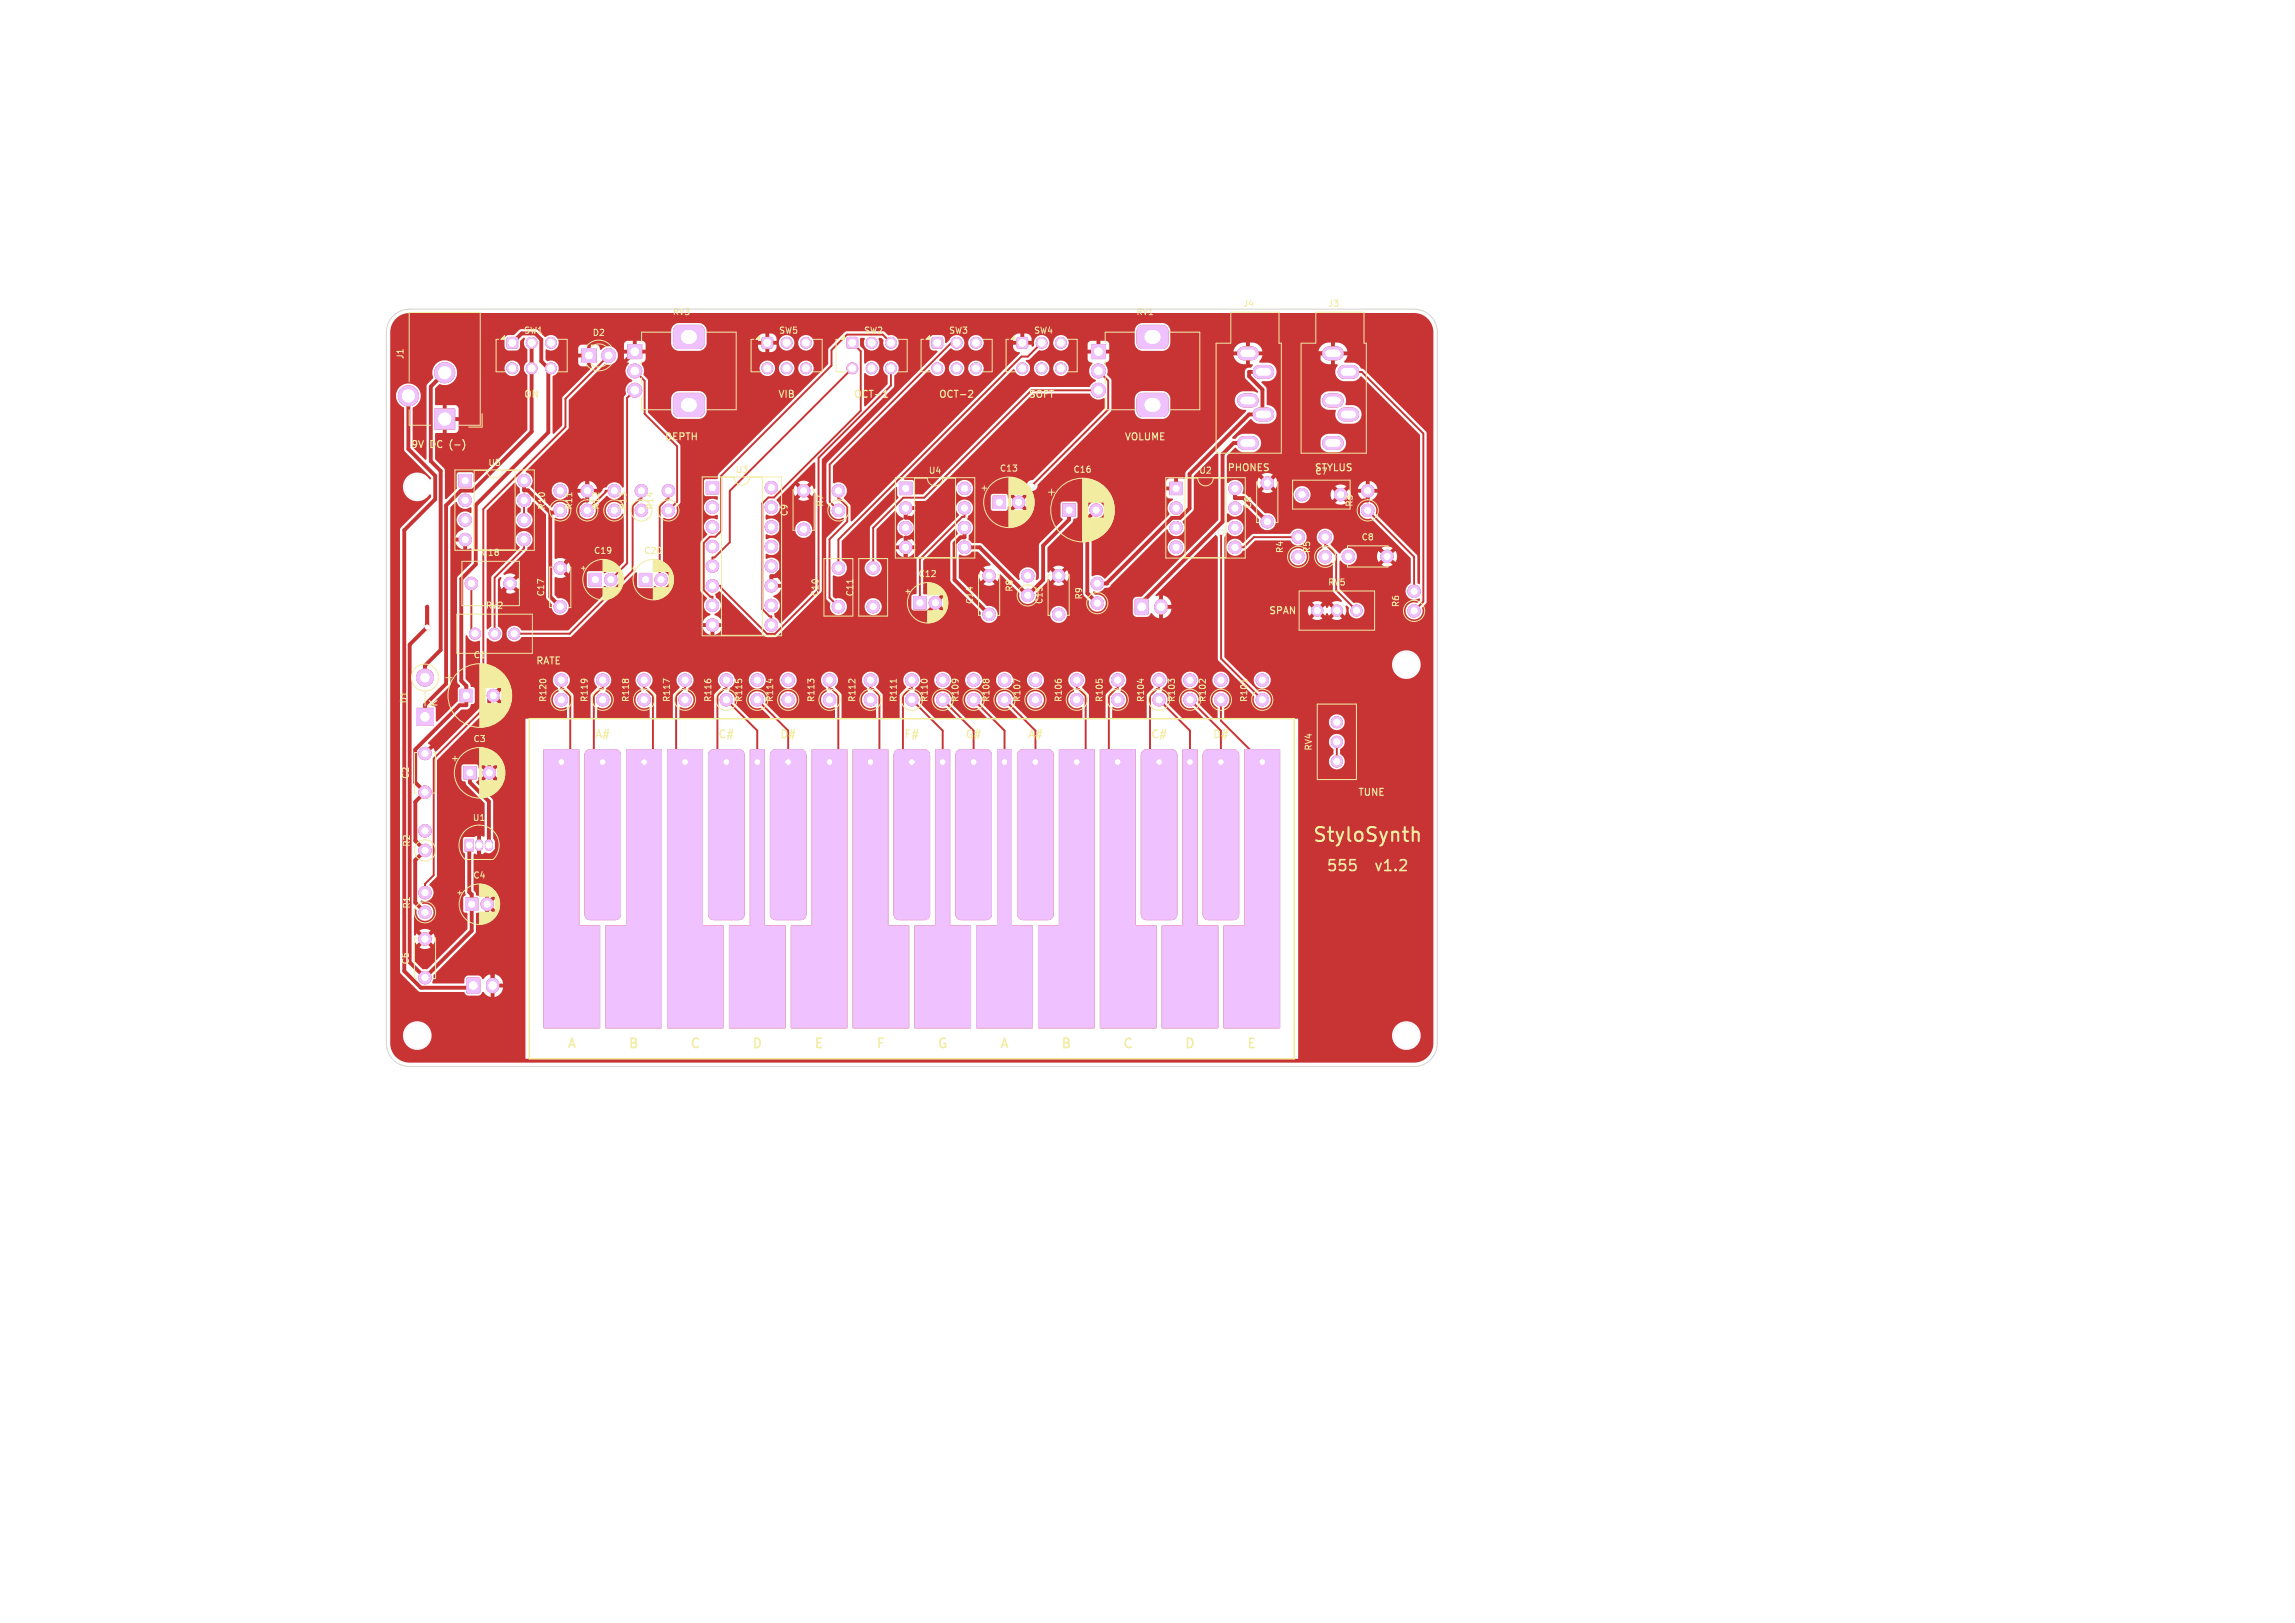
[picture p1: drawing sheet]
<svg xmlns="http://www.w3.org/2000/svg" width="297mm" height="210mm" viewBox="0 0 297 210" stroke-linecap="round" stroke-linejoin="round" font-family="sans-serif">
<defs><g id="words">
<text font-size="2.5" fill="#f2eda1" x="169.7" y="109.3">StyloSynth</text>
<g font-size="1.9" fill="#f2eda1">
<text x="171.6" y="113">555</text>
<text x="178.4" y="113">v1.2</text>
</g>
<g font-size="1.7" fill="#f2eda1">
<text x="73.3" y="135.9">A</text>
<text x="81.2" y="135.9">B</text>
<text x="89.2" y="135.9">C</text>
<text x="97.2" y="135.9">D</text>
<text x="105.3" y="135.9">E</text>
<text x="113.3" y="135.9">F</text>
<text x="121.2" y="135.9">G</text>
<text x="129.3" y="135.9">A</text>
<text x="137.2" y="135.9">B</text>
<text x="145.2" y="135.9">C</text>
<text x="153.2" y="135.9">D</text>
<text x="161.3" y="135.9">E</text>
</g>
<g font-size="1.4" fill="#f2eda1">
<text x="56.8" y="91.6" transform="rotate(-90 56.8 91.6)">K</text>
<text x="76.9" y="95.7">A#</text>
<text x="92.9" y="95.7">C#</text>
<text x="100.9" y="95.7">D#</text>
<text x="116.9" y="95.7">F#</text>
<text x="124.9" y="95.7">G#</text>
<text x="132.9" y="95.7">A#</text>
<text x="148.9" y="95.7">C#</text>
<text x="156.9" y="95.7">D#</text>
</g>
<g font-size="1.3" fill="#f2eda1">
<text x="67.7" y="51.7">ON</text>
<text x="100.6" y="51.7">VIB</text>
<text x="110.4" y="51.7">OCT-1</text>
<text x="121.4" y="51.7">OCT-2</text>
<text x="133" y="51.7">SOFT</text>
<text x="53.1" y="58.2">9V</text>
<text x="55.7" y="58.2">DC</text>
<text x="58.4" y="58.2">(-)</text>
<text x="85.9" y="57.2">DEPTH</text>
<text x="145.5" y="57.2">VOLUME</text>
<text x="158.8" y="61.2">PHONES</text>
<text x="170" y="61.2">STYLUS</text>
<text x="164.1" y="79.7">SPAN</text>
<text x="69.3" y="86.2">RATE</text>
<text x="175.7" y="103.2">TUNE</text>
</g>
<g font-size="1.1" fill="#f2eda1">
<text x="87" y="40.9">RV3</text>
<text x="147" y="40.9">RV1</text>
<text x="160.8" y="39.9">J4</text>
<text x="171.8" y="39.9">J3</text>
<text x="52.4" y="46.6" transform="rotate(-90 52.4 46.6)">J1</text>
<text x="67.7" y="43.3">SW1</text>
<text x="76.6" y="43.6">D2</text>
<text x="100.7" y="43.3">SW5</text>
<text x="111.7" y="43.3">SW2</text>
<text x="122.7" y="43.3">SW3</text>
<text x="133.7" y="43.3">SW4</text>
<text x="63.1" y="60.4">U5</text>
<text x="95.1" y="61.3">U3</text>
<text x="106.7" y="65.7" transform="rotate(-90 106.7 65.7)">R7</text>
<text x="120.1" y="61.4">U4</text>
<text x="129.3" y="61.2">C13</text>
<text x="138.8" y="61.3">C16</text>
<text x="155.1" y="61.4">U2</text>
<text x="162.1" y="65.9" transform="rotate(-90 162.1 65.9)">C6</text>
<text x="170.1" y="61.6">C7</text>
<text x="175.2" y="65.7" transform="rotate(-90 175.2 65.7)">R3</text>
<text x="70.7" y="66" transform="rotate(-90 70.7 66)">R10</text>
<text x="74.2" y="66" transform="rotate(-90 74.2 66)">R11</text>
<text x="76.8" y="71.8">C19</text>
<text x="77.7" y="66" transform="rotate(-90 77.7 66)">R12</text>
<text x="81.2" y="66" transform="rotate(-90 81.2 66)">R13</text>
<text x="83.3" y="71.8">C20</text>
<text x="84.7" y="66" transform="rotate(-90 84.7 66)">R14</text>
<text x="102.1" y="66.9" transform="rotate(-90 102.1 66.9)">C9</text>
<text x="166.2" y="71.7" transform="rotate(-90 166.2 71.7)">R4</text>
<text x="169.7" y="71.7" transform="rotate(-90 169.7 71.7)">R5</text>
<text x="176.1" y="70.1">C8</text>
<text x="62.2" y="72.1">C18</text>
<text x="70.6" y="77.3" transform="rotate(-90 70.6 77.3)">C17</text>
<text x="106.1" y="77.3" transform="rotate(-90 106.1 77.3)">C10</text>
<text x="110.6" y="77.3" transform="rotate(-90 110.6 77.3)">C11</text>
<text x="118.8" y="74.8">C12</text>
<text x="131.2" y="76.7" transform="rotate(-90 131.2 76.7)">R8</text>
<text x="140.2" y="77.7" transform="rotate(-90 140.2 77.7)">R9</text>
<text x="171.8" y="75.9">RV5</text>
<text x="62.8" y="78.9">RV2</text>
<text x="126.1" y="78.3" transform="rotate(-90 126.1 78.3)">C14</text>
<text x="135.1" y="78.3" transform="rotate(-90 135.1 78.3)">C15</text>
<text x="181.2" y="78.7" transform="rotate(-90 181.2 78.7)">R6</text>
<text x="61.2" y="85.3">C1</text>
<text x="52.8" y="91.1" transform="rotate(-90 52.8 91.1)">D1</text>
<text x="70.9" y="90.9" transform="rotate(-90 70.9 90.9)">R120</text>
<text x="76.2" y="90.9" transform="rotate(-90 76.2 90.9)">R119</text>
<text x="81.6" y="90.9" transform="rotate(-90 81.6 90.9)">R118</text>
<text x="86.9" y="90.9" transform="rotate(-90 86.9 90.9)">R117</text>
<text x="92.2" y="90.9" transform="rotate(-90 92.2 90.9)">R116</text>
<text x="96.2" y="90.9" transform="rotate(-90 96.2 90.9)">R115</text>
<text x="100.2" y="90.9" transform="rotate(-90 100.2 90.9)">R114</text>
<text x="105.6" y="90.9" transform="rotate(-90 105.6 90.9)">R113</text>
<text x="110.9" y="90.9" transform="rotate(-90 110.9 90.9)">R112</text>
<text x="116.2" y="90.9" transform="rotate(-90 116.2 90.9)">R111</text>
<text x="120.2" y="90.9" transform="rotate(-90 120.2 90.9)">R110</text>
<text x="124.2" y="90.9" transform="rotate(-90 124.2 90.9)">R109</text>
<text x="128.2" y="90.9" transform="rotate(-90 128.2 90.9)">R108</text>
<text x="132.2" y="90.9" transform="rotate(-90 132.2 90.9)">R107</text>
<text x="137.6" y="90.9" transform="rotate(-90 137.6 90.9)">R106</text>
<text x="142.9" y="90.9" transform="rotate(-90 142.9 90.9)">R105</text>
<text x="148.2" y="90.9" transform="rotate(-90 148.2 90.9)">R104</text>
<text x="152.2" y="90.9" transform="rotate(-90 152.2 90.9)">R103</text>
<text x="156.2" y="90.9" transform="rotate(-90 156.2 90.9)">R102</text>
<text x="161.6" y="90.9" transform="rotate(-90 161.6 90.9)">R101</text>
<text x="53.1" y="100.9" transform="rotate(-90 53.1 100.9)">C2</text>
<text x="61.2" y="96.2">C3</text>
<text x="169.9" y="97.2" transform="rotate(-90 169.9 97.2)">RV4</text>
<text x="61.1" y="106.4">U1</text>
<text x="53.2" y="109.7" transform="rotate(-90 53.2 109.7)">R2</text>
<text x="61.2" y="113.8">C4</text>
<text x="53.2" y="117.7" transform="rotate(-90 53.2 117.7)">R1</text>
<text x="53.1" y="124.9" transform="rotate(-90 53.1 124.9)">C5</text>
</g>
</g></defs>
<g fill="#c83434" stroke="#c83434" stroke-width=".13">
<path d="M128.5 64.2h1.6v1.6h-1.6z"/>
<path d="M60.2 108.6h1.1v1.5h-1.1z"/>
<path d="M118.2 77.2h1.6v1.6h-1.6z"/>
<path d="M151.4 62.4h1.6v1.6h-1.6z"/>
<path d="M76.2 74.2h1.6v1.6h-1.6z"/>
<path d="M120.7 43.7h.1h1.1l.1 .2-.1 1.1-.1 .1-1.1-.1-.1-.2z"/>
<path d="M60.2 116.2h1.6v1.6h-1.6z"/>
<path d="M137.5 65.2h1.6v1.6h-1.6z"/>
<path d="M141.2 44.6h1.8v1.8h-1.8z"/>
<path d="M147.3 42.4l.3-.2 .3-.1h2.5l.5 .2 .2 .2 .1 .4v1.4l-.2 .5-.3 .2-.3 .1h-2.5l-.5-.2-.2-.2v-.4v-1.4z"/>
<path d="M147.3 51.2l.3-.2 .3-.1h2.5l.5 .2 .2 .2 .1 .3v1.6l-.2 .4-.3 .2-.3 .1h-2.5l-.5-.2-.2-.2v-.3v-1.6z"/>
<path d="M59.5 89.2h1.6v1.6h-1.6z"/>
<path d="M53.9 91.7h2.2v2.2h-2.2z"/>
<path d="M56.3 52.9h2.6v2.6h-2.6z"/>
<path d="M60 99.2h1.6v1.6h-1.6z"/>
<path d="M109.7 43.7h.1h1.1l.1 .2-.1 1.1-.1 .1-1.1-.1-.1-.2z"/>
<path d="M65.7 43.7h.2h1l.1 .2-.1 1.1-.2 .1-1-.1-.1-.2z"/>
<path d="M75.3 45.1h1.8v1.8h-1.8z"/>
<path d="M131.7 43.7h.1h1.1l.1 .2-.1 1.1-.1 .1-1.1-.1-.1-.2z"/>
<path d="M81.3 44.6h1.8v1.8h-1.8z"/>
<path d="M87.3 42.4l.3-.2 .3-.1h2.5l.5 .2 .2 .2v.4v1.4l-.1 .5-.3 .2-.3 .1h-2.5l-.5-.2-.2-.2-.1-.4v-1.4z"/>
<path d="M87.3 51.2l.3-.2 .3-.1h2.5l.5 .2 .2 .2v.3v1.6l-.1 .4-.3 .2-.3 .1h-2.5l-.5-.2-.2-.2-.1-.3v-1.6z"/>
<path d="M70.4 97h4.5v22.8h2.7v13.2h-7.2z"/>
<path d="M75.8 97.3l.3-.2 .3-.1h3.2l.4 .1 .3 .5v20.7l-.1 .4-.5 .3h-3.4l-.3-.1-.3-.5v-20.7z"/>
<path d="M81.1 97h4.5v36h-7.2v-13.2h2.7z"/>
<path d="M86.4 97h4.5v22.8h2.7v13.2h-7.2z"/>
<path d="M91.8 97.3l.3-.2 .3-.1h3.2l.4 .1 .3 .5v20.7l-.1 .4-.5 .3h-3.4l-.3-.1-.3-.5v-20.7z"/>
<path d="M97.1 97h1.8v22.8h2.7v13.2h-7.2v-13.2h2.7z"/>
<path d="M99.8 97.3l.3-.2 .3-.1h3.2l.4 .1 .3 .5v20.7l-.1 .4-.5 .3h-3.4l-.3-.1-.3-.5v-20.7z"/>
<path d="M105.1 97h4.5v36h-7.2v-13.2h2.7z"/>
<path d="M110.4 97h4.5v22.8h2.7v13.2h-7.2z"/>
<path d="M115.8 97.3l.3-.2 .3-.1h3.2l.4 .1 .3 .5v20.7l-.1 .4-.5 .3h-3.4l-.3-.1-.3-.5v-20.7z"/>
<path d="M121.1 97h1.8v22.8h2.7v13.2h-7.2v-13.2h2.7z"/>
<path d="M124 97.1l.4-.1h3.3l.5 .3 .1 .3v20.7l-.1 .4-.5 .3h-3.4l-.3-.1-.3-.5v-20.7l.1-.3z"/>
<path d="M129.1 97h1.8v22.8h2.7v13.2h-7.2v-13.2h2.7z"/>
<path d="M132 97.1l.4-.1h3.3l.5 .3 .1 .3v20.7l-.1 .4-.5 .3h-3.4l-.3-.1-.3-.5v-20.7l.1-.3z"/>
<path d="M137.1 97h4.5v36h-7.2v-13.2h2.7z"/>
<path d="M142.4 97h4.5v22.8h2.7v13.2h-7.2z"/>
<path d="M147.8 97.3l.3-.2 .3-.1h3.2l.4 .1 .3 .5v20.7l-.1 .4-.5 .3h-3.4l-.3-.1-.3-.5v-20.7z"/>
<path d="M153.1 97h1.8v22.8h2.7v13.2h-7.2v-13.2h2.7z"/>
<path d="M155.8 97.3l.3-.2 .3-.1h3.2l.4 .1 .3 .5v20.7l-.1 .4-.5 .3h-3.4l-.5-.3-.1-.3v-20.7z"/>
<path d="M161.1 97h4.5v36h-7.2v-13.2h2.7z"/>
<path d="M116.4 62.4h1.6v1.6h-1.6z"/>
<path d="M91.4 62.3h1.6v1.6h-1.6z"/>
<path d="M98.7 43.7h.1h1.1l.1 .2-.1 1.1-.1 .1-1.1-.1-.1-.2z"/>
<path d="M59.4 61.4h1.6v1.6h-1.6z"/>
<path d="M82.7 74.2h1.6v1.6h-1.6z"/>
<path d="M147 77.6l.2-.1 1.3 .1 .1 .2v1.5l-.1 .2h-.2h-1.3l-.1-.2v-1.5z"/>
<path d="M60.5 126.6l.2-.1 1.3 .1 .1 .2v1.5l-.1 .2h-.1h-1.4l-.1-.2v-1.5z"/>
<circle cx="131.8" cy="65" r=".8"/>
<circle cx="168" cy="72" r=".8"/>
<circle cx="168" cy="69.5" r=".8"/>
<circle cx="112.6" cy="90.5" r=".8"/>
<circle cx="112.6" cy="88" r=".8"/>
<circle cx="174.5" cy="72" r=".8"/>
<circle cx="179.5" cy="72" r=".8"/>
<circle cx="98" cy="90.5" r=".8"/>
<circle cx="98" cy="88" r=".8"/>
<circle cx="121" cy="78" r=".8"/>
<circle cx="152.2" cy="65.7" r=".8"/>
<circle cx="152.2" cy="68.3" r=".8"/>
<circle cx="152.2" cy="70.8" r=".8"/>
<circle cx="159.8" cy="70.8" r=".8"/>
<circle cx="159.8" cy="68.3" r=".8"/>
<circle cx="159.8" cy="65.7" r=".8"/>
<circle cx="159.8" cy="63.2" r=".8"/>
<circle cx="128" cy="79.5" r=".8"/>
<circle cx="128" cy="74.5" r=".8"/>
<circle cx="104" cy="68.5" r=".8"/>
<circle cx="104" cy="63.5" r=".8"/>
<circle cx="122" cy="90.5" r=".8"/>
<circle cx="122" cy="88" r=".8"/>
<circle cx="168.5" cy="64" r=".8"/>
<circle cx="173.5" cy="64" r=".8"/>
<circle cx="133" cy="77" r=".8"/>
<circle cx="133" cy="74.5" r=".8"/>
<circle cx="79" cy="75" r=".8"/>
<circle cx="108.5" cy="66" r=".8"/>
<circle cx="108.5" cy="63.5" r=".8"/>
<circle cx="123.8" cy="44.4" r=".7"/>
<circle cx="126.3" cy="44.4" r=".7"/>
<circle cx="126.3" cy="47.7" r=".7"/>
<circle cx="123.8" cy="47.7" r=".7"/>
<circle cx="121.3" cy="47.7" r=".7"/>
<circle cx="171.5" cy="72" r=".8"/>
<circle cx="171.5" cy="69.5" r=".8"/>
<circle cx="126" cy="90.5" r=".8"/>
<circle cx="126" cy="88" r=".8"/>
<circle cx="150" cy="90.5" r=".8"/>
<circle cx="150" cy="88" r=".8"/>
<circle cx="83" cy="66" r=".8"/>
<circle cx="83" cy="63.5" r=".8"/>
<circle cx="63" cy="117" r=".8"/>
<circle cx="137" cy="79.5" r=".8"/>
<circle cx="137" cy="74.5" r=".8"/>
<circle cx="158" cy="90.5" r=".8"/>
<circle cx="158" cy="88" r=".8"/>
<circle cx="141.8" cy="66" r=".8"/>
<circle cx="142.1" cy="48" r=".9"/>
<circle cx="142.1" cy="50.5" r=".9"/>
<circle cx="76" cy="66" r=".8"/>
<circle cx="76" cy="63.5" r=".8"/>
<circle cx="63.8" cy="90" r=".8"/>
<circle cx="55" cy="87.7" r="1.1"/>
<circle cx="163.3" cy="90.5" r=".8"/>
<circle cx="163.3" cy="88" r=".8"/>
<circle cx="57.6" cy="48.2" r="1.3"/>
<circle cx="52.9" cy="51.2" r="1.3"/>
<circle cx="63.3" cy="100" r=".8"/>
<circle cx="94" cy="90.5" r=".8"/>
<circle cx="94" cy="88" r=".8"/>
<circle cx="112.8" cy="44.4" r=".7"/>
<circle cx="115.3" cy="44.4" r=".7"/>
<circle cx="115.3" cy="47.7" r=".7"/>
<circle cx="112.8" cy="47.7" r=".7"/>
<circle cx="110.3" cy="47.7" r=".7"/>
<circle cx="113" cy="78.5" r=".8"/>
<circle cx="113" cy="73.5" r=".8"/>
<circle cx="88.6" cy="90.5" r=".8"/>
<circle cx="88.6" cy="88" r=".8"/>
<circle cx="177" cy="66" r=".8"/>
<circle cx="177" cy="63.5" r=".8"/>
<circle cx="118" cy="90.5" r=".8"/>
<circle cx="118" cy="88" r=".8"/>
<circle cx="55" cy="118" r=".8"/>
<circle cx="55" cy="115.5" r=".8"/>
<circle cx="55" cy="126.5" r=".8"/>
<circle cx="55" cy="121.5" r=".8"/>
<circle cx="134" cy="90.5" r=".8"/>
<circle cx="134" cy="88" r=".8"/>
<circle cx="68.8" cy="44.4" r=".7"/>
<circle cx="71.3" cy="44.4" r=".7"/>
<circle cx="71.3" cy="47.7" r=".7"/>
<circle cx="68.8" cy="47.7" r=".7"/>
<circle cx="66.3" cy="47.7" r=".7"/>
<circle cx="83.3" cy="90.5" r=".8"/>
<circle cx="83.3" cy="88" r=".8"/>
<circle cx="139.3" cy="90.5" r=".8"/>
<circle cx="139.3" cy="88" r=".8"/>
<circle cx="78.8" cy="46" r=".9"/>
<circle cx="55" cy="110" r=".8"/>
<circle cx="55" cy="107.5" r=".8"/>
<circle cx="102" cy="90.5" r=".8"/>
<circle cx="102" cy="88" r=".8"/>
<circle cx="134.8" cy="44.4" r=".7"/>
<circle cx="137.3" cy="44.4" r=".7"/>
<circle cx="137.3" cy="47.7" r=".7"/>
<circle cx="134.8" cy="47.7" r=".7"/>
<circle cx="132.3" cy="47.7" r=".7"/>
<circle cx="175.5" cy="79" r=".72"/>
<circle cx="173" cy="79" r=".72"/>
<circle cx="170.5" cy="79" r=".72"/>
<circle cx="66.5" cy="82" r=".72"/>
<circle cx="64" cy="82" r=".72"/>
<circle cx="61.5" cy="82" r=".72"/>
<circle cx="72.6" cy="90.5" r=".8"/>
<circle cx="72.6" cy="88" r=".8"/>
<circle cx="130" cy="90.5" r=".8"/>
<circle cx="130" cy="88" r=".8"/>
<circle cx="82.1" cy="48" r=".9"/>
<circle cx="82.1" cy="50.5" r=".9"/>
<circle cx="72.5" cy="78.5" r=".8"/>
<circle cx="72.5" cy="73.5" r=".8"/>
<circle cx="72.7" cy="98.6" r=".7"/>
<circle cx="78" cy="98.6" r=".7"/>
<circle cx="83.4" cy="98.6" r=".7"/>
<circle cx="88.7" cy="98.6" r=".7"/>
<circle cx="94" cy="98.6" r=".7"/>
<circle cx="98" cy="98.6" r=".7"/>
<circle cx="102" cy="98.6" r=".7"/>
<circle cx="107.3" cy="98.6" r=".7"/>
<circle cx="112.6" cy="98.6" r=".7"/>
<circle cx="118" cy="98.6" r=".7"/>
<circle cx="122" cy="98.6" r=".7"/>
<circle cx="126" cy="98.6" r=".7"/>
<circle cx="130" cy="98.6" r=".7"/>
<circle cx="134" cy="98.6" r=".7"/>
<circle cx="139.3" cy="98.6" r=".7"/>
<circle cx="144.6" cy="98.6" r=".7"/>
<circle cx="150" cy="98.6" r=".7"/>
<circle cx="154" cy="98.6" r=".7"/>
<circle cx="158" cy="98.6" r=".7"/>
<circle cx="163.3" cy="98.6" r=".7"/>
<circle cx="117.2" cy="65.7" r=".8"/>
<circle cx="117.2" cy="68.3" r=".8"/>
<circle cx="117.2" cy="70.8" r=".8"/>
<circle cx="124.8" cy="70.8" r=".8"/>
<circle cx="124.8" cy="68.3" r=".8"/>
<circle cx="124.8" cy="65.7" r=".8"/>
<circle cx="124.8" cy="63.2" r=".8"/>
<circle cx="72.5" cy="66" r=".8"/>
<circle cx="72.5" cy="63.5" r=".8"/>
<circle cx="92.2" cy="65.6" r=".8"/>
<circle cx="92.2" cy="68.2" r=".8"/>
<circle cx="92.2" cy="70.7" r=".8"/>
<circle cx="92.2" cy="73.3" r=".8"/>
<circle cx="92.2" cy="75.8" r=".8"/>
<circle cx="92.2" cy="78.3" r=".8"/>
<circle cx="92.2" cy="80.9" r=".8"/>
<circle cx="99.8" cy="80.9" r=".8"/>
<circle cx="99.8" cy="78.3" r=".8"/>
<circle cx="99.8" cy="75.8" r=".8"/>
<circle cx="99.8" cy="73.3" r=".8"/>
<circle cx="99.8" cy="70.7" r=".8"/>
<circle cx="99.8" cy="68.2" r=".8"/>
<circle cx="99.8" cy="65.6" r=".8"/>
<circle cx="99.8" cy="63.1" r=".8"/>
<circle cx="108.5" cy="78.5" r=".8"/>
<circle cx="108.5" cy="73.5" r=".8"/>
<circle cx="183" cy="79" r=".8"/>
<circle cx="183" cy="76.5" r=".8"/>
<circle cx="55" cy="102.5" r=".8"/>
<circle cx="55" cy="97.5" r=".8"/>
<circle cx="101.8" cy="44.4" r=".7"/>
<circle cx="104.3" cy="44.4" r=".7"/>
<circle cx="104.3" cy="47.7" r=".7"/>
<circle cx="101.8" cy="47.7" r=".7"/>
<circle cx="99.3" cy="47.7" r=".7"/>
<circle cx="154" cy="90.5" r=".8"/>
<circle cx="154" cy="88" r=".8"/>
<circle cx="142" cy="78" r=".8"/>
<circle cx="142" cy="75.5" r=".8"/>
<circle cx="86.5" cy="66" r=".8"/>
<circle cx="86.5" cy="63.5" r=".8"/>
<circle cx="61" cy="75.5" r=".8"/>
<circle cx="66" cy="75.5" r=".8"/>
<circle cx="78" cy="90.5" r=".8"/>
<circle cx="78" cy="88" r=".8"/>
<circle cx="79.5" cy="66" r=".8"/>
<circle cx="79.5" cy="63.5" r=".8"/>
<circle cx="60.2" cy="64.7" r=".8"/>
<circle cx="60.2" cy="67.3" r=".8"/>
<circle cx="60.2" cy="69.8" r=".8"/>
<circle cx="67.8" cy="69.8" r=".8"/>
<circle cx="67.8" cy="67.3" r=".8"/>
<circle cx="67.8" cy="64.7" r=".8"/>
<circle cx="67.8" cy="62.2" r=".8"/>
<circle cx="85.5" cy="75" r=".8"/>
<circle cx="107.3" cy="90.5" r=".8"/>
<circle cx="107.3" cy="88" r=".8"/>
<circle cx="164" cy="67.5" r=".8"/>
<circle cx="164" cy="62.5" r=".8"/>
<circle cx="144.6" cy="90.5" r=".8"/>
<circle cx="144.6" cy="88" r=".8"/>
<circle cx="173" cy="93.4" r=".72"/>
<circle cx="173" cy="96" r=".72"/>
<circle cx="173" cy="98.5" r=".72"/>
</g>
<path d="M62 109.1v.5M63.3 109.1v.5" fill="none" stroke="#c83434" stroke-width="1.1"/>
<path d="M161 51.8h1M161 45.7h1M161 57.3h1M163 53.6h1M163 48.1h1M172 51.8h1M172 45.7h1M172 57.3h1M174 53.6h1M174 48.1h1" fill="none" stroke="#c83434" stroke-width="1.8"/>
<path d="M150.2 78.4v.3M63.7 127.4v.3" fill="none" stroke="#c83434" stroke-width="1.7"/>
<g fill="#ececec" stroke="#ececec" stroke-width=".13">
<circle cx="55.3" cy="81.1" r=".5"/>
<circle cx="133.6" cy="62.8" r=".4"/>
<circle cx="158" cy="68.9" r=".4"/>
</g>
<g fill="none" stroke="#c83434" stroke-width=".5">
<path d="M52.9 51.2v6.9l3.4 3.5v3l-4 4v57.1l2.2 2.1h6.5l.3-.3M57.6 48.2l-1.8 1.8v9.7l1.2 1.2v23.2l-2 2v1.6M67.5 43.1l-1.2 1.3M68.8 44.4v11.5l-7.6 7.6h-1.6l-1.9 1.9v23.1l-2.7 2.7v1.6M69.3 43.1l.7 .8v2.8l1 1M71 47.7v8.2l-9.4 9.4v7.7l-1.9 1.9v13.2l.6 .6v2.6h-.8l-5.8 5.7v4.2l1.3 1.3-1.3 1.3v5l1.3 1.2-1.3 1.3v5.5l1.3 1.2M71 47.7h.3M82.1 45.5l-6.1 6.1v13.2h-.5l-.8 .7v5.8l-2.2 2.2M161.5 57.3h-1.9l-1.4 1.5v8.7l-10.4 10.5v.5M163.5 53.6h-1.9l-7.7 7.7v4.5l-1.2 1.2h-1l-8.4 8.5h-1.3M163.5 48.1h-1.9v.6l1.8 1.7v3.1l-.1 .1M172.5 45.7h-1.9v15.4l2.9 2.9"/>
<path d="M55.3 78.5v2.6l-2.3 2.3v41.1l2 2 6-6v-4.8l-.3-.3v-6M66 75.5l-.7 .7v12.4l-2 1.9v9.5l1 1v9l-1.5 1.4M67.8 62.2v1.3h.5l2.9 2.8M71.2 66.3v10.9l1.3 1.3M72.5 66l-.3 .3h-1M104 63.5l-2.9 2.9v7.4l-.8 .7h-.5v1.3M117.2 65.7v1.3h.5l.8 .7v1.1l-.8 .8h-.5v8.8l.9 .9h1.9l1-1.1v-.2M124.8 68.3v1.2h-.5l-.8 .8v4.7l4.5 4.5M138.3 66v1.3l-3.3 3.3v4.4l-2 2-6.2-6.2h-2M141.8 66l-1.1 1.1v9.7l1.3 1.2M159.8 63.2v1.3h1.2l3 3M177 63.5v1.3h-.5l-.8 .7v2.7l3.8 3.8"/>
<path d="M60.8 100v1.3l2.5 2.4v5.7M62 109.4v1.2l1 1v13.8l.7 .7v1.4"/>
</g>
<g fill="none" stroke="#c83434" stroke-width=".25">
<path d="M78.8 46l-5.6 5.6v3.6l-10.7 10.7v25.8l-6.4 6.5v15.1l-1.1 1.1v1.1M82.1 50.5l-.9 1v21.4l-2.2 2.1M82.1 48l1.3 1.3v4.2l4.2 4.3v7.1l-1.1 1.1M110.3 44.4l1.1 1.1v7.6l-11.2 11.3h-.8l-.7 .7v13.7l.9 1h.2v1.1M110.3 47.7l-15.9 15.8v6.7l-1.9 1.9h-.3v1.2M115.3 47.7v2.2l-9.4 9.3v17.2l-5.6 5.6h-1l-6-5.9v-.3h-1.1M115.3 44.4l-1.1-1.1h-4.6l-2 2v2l-14.3 14.3v7.1l-.7 .7h-.7l-.8 .8v6.2l.8 .8h.3v1.1M123.8 44.4h-.7l-15.7 15.7v4.8l1.1 1.1M134.8 44.4l-1.8 1.7h-.8l-23.7 23.7v3.7M142.2 48l1.2 1.3v3.7l-9.8 9.8M142.2 50.5h-8.7l-13.9 13.9h-2.7l-3.9 3.9v5.2M174.5 48.1h1.7l8 8v21.7l-1.2 1.2"/>
<path d="M61 75.5v6l.5 .5M67.8 64.7v2.6M67.8 69.8v1.1l-3.8 3.9v7.2M79.5 63.5h-1.1v.2l-2.4 2.3M83 63.5v1.1h-.3l-.8 .9v8.3l-8.2 8.2h-7.1M86.5 63.5v1.1h-.2l-.9 .9v9.3l.1 .2M108.5 63.5v1.1h.2l.9 .9v2l-2.3 2.3v7.5l1.2 1.2M124.8 65.7v1.2h-.3l-5.5 5.5v5.6M158 68.9v16.3l5.3 5.3M168 69.5h-5.7l-1.4 1.3h-1.1M171.5 69.5v1.1h.2l1.2 1.2v4.6l2.7 2.6M177 66l6 6v4.5"/>
<path d="M72.7 88v1.1h.2l.9 .9v7.5l-1.1 1.1v30l1.3 1.4M78 88v1.1h-.3l-.9 .9v7.5l1.2 1.1v9.4M83.4 88v1.1h.2l.9 .9v7.5l-2.5 2.5v30M88.7 88v1.1h-.3l-.9 .9v7.5l1.2 1.1v30l1.3 1.4M94 88v1.1h-.3l-.9 .9v7.4l1.2 1.2v9.4M94 90.5l4 4v35.5M98 90.5l4 4v13.5M107.4 88v1.1h.2l.9 .9v7.5l-1.1 1.1v30l-1.4 1.4M112.7 88v1.1h.2l.9 .9v8l-.6 .6M112.7 98.6h.5M113.2 98.6v30.6l.8 .8M118 88v1.1h-.3l-.8 .9v7.5l1.1 1.1v9.4"/>
<path d="M118 90.5l4 4v35.5M122 90.5l4 4v13.5M126 90.5l4 4v35.5M130 90.5l4 4v13.5M139.3 88v1.1h.3l.9 .9v7.5l-1.2 1.1v30l-1.3 1.4M144.6 88v1.1h-.2l-.9 .9v7.5l1.1 1.1v30l1.4 1.4M150 88v1.1h-.3l-.9 .9v7.4l1.2 1.2v9.4M150 90.5l4 4v35.5M154 90.5l4 4v13.5M158 90.5v2.8l5.3 5.3v30l-1.3 1.4M173 96v2.5"/>
</g>
<g fill="#c83434">
<path d="M60.3 82.3l.1-.1a1.21 1.21 0 0 0 1.7 .7v8.7l-5.6 5.6h-.2l-.2-.4-.7 .7-.2-.3-.2-.1 .7-.7-.3-.2v-.1l4.3-4.3 .9-.1 .2-.2 .1-.3a.5 .5 0 0 0 .5-.4v-1.6a.33 .33 0 0 0-.4-.3l-.1-.1-.1-.4-.6-.6z"/>
<path d="M58.3 65.6l.8-.6a1.2 1.2 0 0 0 1.8 .6l.1 .1-.1 .7a1.14 1.14 0 0 0-1.7 .4 1.14 1.14 0 0 0 .7 1.6v.1a1.51 1.51 0 0 0-1 1.1h1l-.1 .2 .1 .3h-1l.2 .4 .3 .3 .6 .3v-1l.2 .1 .2-.1v1l.5-.2 .1 .2v1.7l-1.7 1.8-.2 .2v13.4l.4 .6-.3 .3v1.6l-2.6 2.6-.1 .1-.1-.1v-1.7l-.1-.2-.4-.1-.1-.1 2.4-2.4 .1-.2z"/>
<path d="M100.5 64.6l4.8-4.8h.1l.1 .1v3.3h-.2l-.2-.4-.7 .7-.2-.3-.2-.1 .7-.7a1.28 1.28 0 0 0-1.4 0l.7 .7-.3 .2-.1 .2-.7-.7a1.28 1.28 0 0 0 0 1.4l.7-.7 .2 .3 .2 .1-.7 .7a1.28 1.28 0 0 0 1.4 0l-.7-.7 .2-.1 .2-.3 .7 .7 .2-.4h.2v12.4l-4.4 4.4h-.2l-.3-.5-.4-.3a.29 .29 0 0 1 .1-.5 1.13 1.13 0 0 0 .6-1.1 1.13 1.13 0 0 0-.8-1v-.1a1.5 1.5 0 0 0 1-1.1h-1l.1-.2-.1-.2h1a1.58 1.58 0 0 0-1-1.2 1.13 1.13 0 0 0 .7-1.6 1.13 1.13 0 0 0-1.6-.5l-.1-.1 .1-.5a1.13 1.13 0 0 0 1.7-.9 1.13 1.13 0 0 0-1.7-1l-.1-.1 .1-.6a1.18 1.18 0 0 0 1.7-.6h2a1.11 1.11 0 0 0 1.6 1 1.11 1.11 0 0 0 .2-1.9 1.11 1.11 0 0 0-1.8 .7v.2h-2a1.11 1.11 0 0 0-.4-1.2 1.11 1.11 0 0 0-1.3-.1l-.1-.1 .1-.5a1.14 1.14 0 0 0 1.5-.3 1.14 1.14 0 0 0-.2-1.6z"/>
<path d="M51.3 41.1l.8-.4 .9-.2h130a2.5 2.5 0 0 1 2.5 2.5v92a2.5 2.5 0 0 1-2.5 2.5h-130l-.9-.2-.6-.3h116.5v-2.9h12.1l.1 .2a1.86 1.86 0 0 0 2.9 1.2 1.86 1.86 0 0 0-.3-3.2 1.86 1.86 0 0 0-2.7 1.8h-12.1v-35.6h4v.2a1.03 1.03 0 0 0 1.6 .6 1.03 1.03 0 0 0-.2-1.7v-.6a1.06 1.06 0 0 0 .6-1.3 1.06 1.06 0 0 0-1.2-.7 1.08 1.08 0 0 0-.8 .9 1.08 1.08 0 0 0 .6 1.1v.6l-.5 .4-.1 .5h-4v-5.1h4a1.03 1.03 0 0 0 1.5 1 1.03 1.03 0 0 0 .1-1.8 1.03 1.03 0 0 0-1.6 .7v.1h-4v-.4h-9.5l-.1-.1v-1.3l.3-.2a1.11 1.11 0 0 0 .1-1.7 1.11 1.11 0 0 0-1.7 .2 1.11 1.11 0 0 0 .4 1.6l.1 1.4-.1 .1h-.4l-2.1-2a1.11 1.11 0 0 0-.9-1.6 1.11 1.11 0 0 0-1.2 1.3 1.11 1.11 0 0 0 1.5 .9l1.2 1.2v.2h-2.6l-1.9-2a1.36 1.36 0 0 0-.8-1.6l.2-.4a1.12 1.12 0 0 0 .6-1h1.8v.2a1.11 1.11 0 0 0 1.2 .9 1.11 1.11 0 0 0 1-1.1h1.8v.2a1.11 1.11 0 0 0 1.8 .7 1.11 1.11 0 0 0-.2-1.9 1.11 1.11 0 0 0-1.6 1h-1.8v-.2a1.11 1.11 0 0 0-1.2-.9 1.11 1.11 0 0 0-1 1.1h-1.8v-.2a1.11 1.11 0 0 0-1.7-.7 1.11 1.11 0 0 0-.1 1.8l-.9 1.1v2.9l-.1 .1h-4.3l-.1-1.4 .1-.1a1.14 1.14 0 0 0 1.6-.4 1.14 1.14 0 0 0-.6-1.6l.1-.5a1.11 1.11 0 0 0 .4-1.6 1.11 1.11 0 0 0-1.6-.2 1.11 1.11 0 0 0 .1 1.7l-.9 1v3l-.1 .1h-2l-.1-.1v-2.9l-.9-1a1.15 1.15 0 0 0 .4-1.5 1.15 1.15 0 0 0-1.4-.6 1.11 1.11 0 0 0-.8 1 1.11 1.11 0 0 0 .7 1.1l.1 .5a1.12 1.12 0 0 0-.6 1.5 1.12 1.12 0 0 0 1.6 .5l.1 .1v1.3l-.1 .1h-6.9l-2.1-2 .1-.5h1.8v.2a1.11 1.11 0 0 0 1.8 .7 1.11 1.11 0 0 0-.2-1.8 1.11 1.11 0 0 0-1.6 .9h-1.8v-.2a1.11 1.11 0 0 0-1.4-.8 1.11 1.11 0 0 0-.8 1.4 1.11 1.11 0 0 0 1.5 .7l1.2 1.2v.2h-2.6l-1.9-2a1.19 1.19 0 0 0-1.2-1.6 1.11 1.11 0 0 0-1 1.4 1.11 1.11 0 0 0 1.5 .8l1.2 1.2v.2h-2.6l-1.9-2a1.18 1.18 0 0 0-1.4-1.5 1.11 1.11 0 0 0-.7 1.4 1.11 1.11 0 0 0 1.4 .7l1.2 1.2v.2h-2.6l-1.9-2a1.36 1.36 0 0 0-.8-1.6l.2-.4a1.12 1.12 0 0 0 .6-1h1.8v.2a1.11 1.11 0 0 0 1.2 .9 1.11 1.11 0 0 0 1-1.1h1.8v.2a1.11 1.11 0 0 0 1.2 .9 1.11 1.11 0 0 0 1-1.1h1.8v.2a1.11 1.11 0 0 0 1.2 .9 1.11 1.11 0 0 0 1-1.1h1.8v.2a1.11 1.11 0 0 0 1.8 .7 1.11 1.11 0 0 0-.2-1.9 1.11 1.11 0 0 0-1.6 1h-1.8v-.2a1.11 1.11 0 0 0-1.2-.9 1.11 1.11 0 0 0-1 1.1h-1.8v-.2a1.11 1.11 0 0 0-1.2-.9 1.11 1.11 0 0 0-1 1.1h-1.8v-.2a1.11 1.11 0 0 0-1.2-.9 1.11 1.11 0 0 0-1 1.1h-1.8v-.2a1.11 1.11 0 0 0-1.7-.7 1.11 1.11 0 0 0-.1 1.8l-.9 1v3l-2 .1-.2-.1v-3l-.8-1a1.11 1.11 0 0 0 0-1.7 1.11 1.11 0 0 0-1.7 .2 1.11 1.11 0 0 0 .5 1.6l.1 .5a1.12 1.12 0 0 0-.6 1.5 1.12 1.12 0 0 0 1.6 .5l.1 .1v1.3l-.1 .1h-4.3l-.1-3.1-.8-1a1.11 1.11 0 0 0 0-1.7 1.11 1.11 0 0 0-1.7 .2 1.11 1.11 0 0 0 .5 1.6v.2a.23 .23 0 0 1 .1 .2 .23 .23 0 0 1-.1 .2 1.11 1.11 0 0 0-.5 1.5 1.11 1.11 0 0 0 1.5 .4l.2 .1v1.3l-.1 .1h-6.9l-2.1-2 .1-.5h1.8v.2a1.11 1.11 0 0 0 1.8 .7 1.11 1.11 0 0 0-.2-1.8 1.11 1.11 0 0 0-1.6 .9h-1.8v-.2a1.11 1.11 0 0 0-1.4-.8 1.11 1.11 0 0 0-.8 1.4 1.11 1.11 0 0 0 1.5 .7l1.2 1.2v.2h-2.6l-1.9-2a1.36 1.36 0 0 0-.8-1.6l.2-.4a1.12 1.12 0 0 0 .6-1h1.8v.2a1.11 1.11 0 0 0 1.2 .9 1.11 1.11 0 0 0 1-1.1h1.8v.2a1.11 1.11 0 0 0 1.8 .7 1.11 1.11 0 0 0-.2-1.9 1.11 1.11 0 0 0-1.6 1h-1.8v-.2a1.11 1.11 0 0 0-1.2-.9 1.11 1.11 0 0 0-1 1.1h-1.8v-.2a1.11 1.11 0 0 0-1.7-.7 1.11 1.11 0 0 0-.1 1.8l-.9 1v3l-.1 .1h-4.3l-.1-1.4 .1-.1a1.14 1.14 0 0 0 1.6-.4 1.14 1.14 0 0 0-.6-1.6l.1-.5a1.11 1.11 0 0 0 .4-1.6 1.11 1.11 0 0 0-1.6-.2 1.11 1.11 0 0 0 .1 1.7l-.9 1v3l-.1 .1h-2l-.1-.1v-2.9l-.9-1a1.15 1.15 0 0 0 .4-1.5 1.15 1.15 0 0 0-1.4-.6 1.11 1.11 0 0 0-.8 1 1.11 1.11 0 0 0 .7 1.1l.1 .5a1.12 1.12 0 0 0-.6 1.5 1.12 1.12 0 0 0 1.6 .5l.1 .1v1.3l-.2 .1h-6.5l-.1-.1v-1.3v-.1a1.14 1.14 0 0 0 1.7-.4 1.14 1.14 0 0 0-.6-1.6l.1-.5a1.11 1.11 0 0 0 .4-1.6 1.11 1.11 0 0 0-1.7-.2 1.11 1.11 0 0 0 .1 1.7l-.9 1v3l-.1 .1h-2l-.1-.1v-2.9l-.9-1.1a1.11 1.11 0 0 0 .1-1.7 1.11 1.11 0 0 0-1.6 .2 1.11 1.11 0 0 0 .4 1.6l.1 .5a1.12 1.12 0 0 0-.6 1.5 1.12 1.12 0 0 0 1.6 .5l.1 .1v1.3l-.1 .1h-5.3v44h-16.5a2.48 2.48 0 0 1-1-2v-.9h1.6a1.86 1.86 0 0 0 2.8 1.5 1.86 1.86 0 0 0 .1-3.1 1.86 1.86 0 0 0-2.8 1.3l-.1 .3h-1.6v-82.9h.7a2.06 2.06 0 0 0 1.1 1.6v5.5l3.4 3.5a.16 .16 0 0 1 0 .2 .16 .16 0 0 1-.2-.1 1.86 1.86 0 0 0-2.8-.2 1.86 1.86 0 0 0 .2 2.8 1.86 1.86 0 0 0 2.7-.5l.2 .1-.1 .3-3.8 3.9-.1 .2v57.2l.1 .4 2.2 2.1 .2 .1 5.7 .1 .3 .3 .2 .1h1.4l.3-.1 .3-.4 .6 .5 .4 .2v-1h.5v1a1.34 1.34 0 0 0 1.1-1.2h-.9l.1-.2-.1-.3h.9l-.1-.4-.2-.4-.6-.4-.2-.1v1.1h-.5v-1.1l-.4 .2-.6 .5a.76 .76 0 0 0-.6-.5l-1.5 .1-.2 .2-.1 .6-.1 .2h-3.9l-.2-.1 .2-1 5.4-5.5 .1-2.5 .1-.1 .4-.1a1.43 1.43 0 0 0 1.7 .1l-.7-.7 .2-.1 .1-.3 .7 .7 .2-.3v-.6l-.2-.5-.7 .7v-.2l-.3-.2 .7-.7a1.35 1.35 0 0 0-1.7 .1l-.4-.1-.2-.4-.2-.3v-4.6l.1-.2 .3 .2v-1l.2 .1 .4-.1v1l.5-.3a.86 .86 0 0 0 1.3-.6 1.22 1.22 0 0 0-.2-1.1l-.1-5-2.2-2.4 .3-.2v-.4l.2-.1 .1 .2 .7-.7 .1 .2 .3 .2-.7 .7a1.28 1.28 0 0 0 1.4 0l-.6-.7 .2-.1 .1-.3 .7 .7 .1-.3 .1-.6-.2-.5-.7 .7-.1-.2-.2-.2 .6-.7a1.28 1.28 0 0 0-1.4 0l.7 .7-.3 .2-.1 .2-.7-.7-.1 .2h-.1l-.1-.5-.2-.1h-1.8l-.2 .3 .1 1.8 .4 .1 .2 .5 2.3 2.4v4.2l-.1 .1-.3-.2v1l-.2-.1-.4 .1v-1l-.3 .2h-1.3l-.2 .2v1.7l.3 .3v5l.1 .3-.4 .3v1.7l.2 .3 .4 .1v2l-5.2 5.2h-.6l-1.1-1.1v-2.3h.2l.1 .2 .7-.7 .2 .3 .2 .1-.7 .7 .5 .2h.4l.5-.2-.7-.7 .2-.1 .2-.3 .7 .7a1.28 1.28 0 0 0 0-1.4l-.7 .7-.2-.3-.2-.1 .7-.7-.7-.2-.7 .2 .7 .7-.3 .2-.1 .2-.7-.7-.1 .2h-.2v-3.3l.1-.1 .2 .1a1.14 1.14 0 0 0 1 1.5 1.14 1.14 0 0 0 1.2-1.3 1.14 1.14 0 0 0-1.4-1l-.3-.2 .1-.2a1.12 1.12 0 0 0 1.5-.5 1.12 1.12 0 0 0-.4-1.5v-.1l.9-.9 .1-.2v-15l6.3-6.3 .1-.9a1.53 1.53 0 0 0 1.6 0l-.7-.7 .2-.1 .1-.3 .7 .7h.1a1.29 1.29 0 0 0-.1-1.4l-.7 .7-.1-.3-.2-.1 .7-.7h-.1a1.62 1.62 0 0 0-1.5 0v-6.2l.1-.1a1.05 1.05 0 0 0 1.2 .4 1.05 1.05 0 0 0 .7-1h.5v.2a1.07 1.07 0 0 0 1 .8 1.07 1.07 0 0 0 1.1-.6h6.3l6-6h10.7l.9 1.1a1.14 1.14 0 0 0 .4 1.9v.2a1.51 1.51 0 0 0-1 1h1l-.1 .3 .1 .2h-1l.3 .6 .6 .4 .2 .1v-1l.2 .1 .2-.1v1l.5-.2 .3-.3 .3-.6h-1l.1-.2-.1-.3h1l-.1-.2a1.87 1.87 0 0 0-.9-.9v-.1a1.11 1.11 0 0 0 .8-1 1.11 1.11 0 0 0-.6-1.1l-.1-.1a.29 .29 0 0 1 .1-.4l.3-.3h.2l5.8 5.9h.2h1.2h.1l5-5h1.4l.6 .7a1.11 1.11 0 0 0 .8 1.5 1.11 1.11 0 0 0 1.3-1.1h2.3v.2a1.1 1.1 0 0 0 1 .9 1.1 1.1 0 0 0 1.1-.8h3.9l.3 .3h1.7l.3-.1a1.31 1.31 0 0 0 1.6 .1l-.7-.7 .2-.1 .1-.3 .7 .7h.1a1.29 1.29 0 0 0-.1-1.4l-.7 .7v-.2l-.3-.2 .7-.7h-.1a1.38 1.38 0 0 0-1.6 .1l-.6-.1v-.1v-4.3l4-4 .2-.1 .3 .7-.9 .9-.1 .2v5l.2 .2 3.7 3.8a1.11 1.11 0 0 0 1 1.4 1.11 1.11 0 0 0 1.2-1.1h6.8v.2a1.1 1.1 0 0 0 1.8 .7 1.1 1.1 0 0 0-.2-1.9 1.1 1.1 0 0 0-1.6 1h-6.8v-.1a1.16 1.16 0 0 0-1.4-1l-3.6-3.6v-2.9l.1-.1a1.3 1.3 0 0 0 1.6-.4h.8l1.6 1.7v.1l-.6 .1-.3 .1 .7 .7-.3 .2-.1 .2-.7-.7-.1 .3-.1 .6 .2 .5 .7-.7 .2 .3 .2 .1-.7 .7a1.28 1.28 0 0 0 1.4 0l-.7-.7 .2-.1 .2-.3 .7 .7 .1-.3 .1-.5 .2-.1 2.4 2.4a1.15 1.15 0 0 0 1.1 1.4 1.15 1.15 0 0 0 1.1-1.4l1.3-1.3 .2-.5h.2l.1 .3 .7-.7 .1 .2 .3 .2-.7 .7a1.28 1.28 0 0 0 1.4 0l-.7-.7 .2-.1 .2-.3 .7 .7 .1-.3 .1-.6-.2-.5-.7 .7-.1-.2-.3-.2 .7-.7a1.28 1.28 0 0 0-1.4 0l.7 .7-.3 .2-.1 .2-.7-.7-.2 .3-.1-.1v-3.2l3.2-3.2 .1-.4h1.3v9.6l.1 .3 .6 .6a1.14 1.14 0 0 0 1 1.5 1.14 1.14 0 0 0 1.2-1.3 1.14 1.14 0 0 0-1.4-1l-.3-.2 .1-.2h.1a1.21 1.21 0 0 0 1.4-.4l.4-.1 .3-.1 4.9-5.1h2.5a1.11 1.11 0 0 0 1.6 1 1.11 1.11 0 0 0 .2-1.9 1.11 1.11 0 0 0-1.8 .7v.2h-2.5l2.3-2.3h.2a1.11 1.11 0 0 0 1.6 .8 1.11 1.11 0 0 0 .3-1.8l1.4-1.4 .1-.2v-4.4l3-2.9a.16 .16 0 0 1 .1 0 .16 .16 0 0 1 .1 .2l-.1 8.5-9.8 9.9h-.8l-.2 .2-.2 .3v1.7l.2 .3 .2 .1h1.4l.3-.1 .3-.4 .6 .5 .4 .2v-1h.5v1l.4-.2 .4-.3 .3-.6v-.1h-.9l.1-.2-.1-.3h.9a1.34 1.34 0 0 0-1.1-1.3v1.1h-.5v-1.1l-.4 .1h-.1l.1-.2 7.6-7.6h.2l.2 .2v15.8l.1 .2 4.6 4.6a1.11 1.11 0 0 0 .9 1.5 1.11 1.11 0 0 0 1.2-1.2 1.11 1.11 0 0 0-1.5-.9l-1.5-1.5h.8a1.11 1.11 0 0 0 1.6 1 1.11 1.11 0 0 0 .2-1.9 1.11 1.11 0 0 0-1.7 .7l-.1 .2h-.8l-1.9-1.9h20.6a1.86 1.86 0 0 0 2.8 1.5 1.86 1.86 0 0 0 .1-3.1 1.86 1.86 0 0 0-2.8 1.3l-.1 .3h-20.6l-1-1.1-.1-6h10.8l.2 .7 .7-.7 .1 .3 .2 .1-.6 .6a1.2 1.2 0 0 0 1.3 0l-.6-.6 .3-.2 .1-.2 .6 .7 .2-.4 .3 .4 .6-.7 .2 .3 .2 .1-.7 .6 .1 .1a1.21 1.21 0 0 0 1.3-.1l-.6-.6 .2-.2 .1-.2 .6 .7 .1-.1a1.88 1.88 0 0 0 .1-1.2h.1l.2 .2a1.06 1.06 0 0 0 .5 1.3 1.06 1.06 0 0 0 1.4-.3 1.07 1.07 0 0 0-.1-1.3 1.07 1.07 0 0 0-1.2-.3l-1.8-1.8v-3.5l.1-.2 .1 .1a1.11 1.11 0 0 0 1.3 .5 1.11 1.11 0 0 0 .8-1.1h2.6l.2 .7 .7-.7 .1 .2 .3 .2-.7 .7a1.28 1.28 0 0 0 1.4 0l-.7-.7 .3-.2 .1-.2 .7 .7 .1-.3 .1-.6-.2-.5-.7 .7-.1-.2-.3-.2 .7-.7a1.28 1.28 0 0 0-1.4 0l.7 .7-.3 .2-.1 .2-.7-.7-.2 .7h-2.6a1.12 1.12 0 0 0-.9-1.1 1.12 1.12 0 0 0-1.3 .7h-.1l-1.1-1.1a1.14 1.14 0 0 0 .3-1.5 1.14 1.14 0 0 0-1.5-.5 1.11 1.11 0 0 0-.6 1 1.11 1.11 0 0 0 .6 1l.2 .4a1.16 1.16 0 0 0-.8 1.1 1.16 1.16 0 0 0 .8 1.1 1.55 1.55 0 0 0 1.2-.3l.1 .1v3.5l.1 .2 1 1.1 .1 .1-.2 .1a1.19 1.19 0 0 0-1.2 .1l.7 .6-.3 .2-.1 .2-.6-.7-.2 .4-.3-.4-.6 .7-.1-.2-.3-.2 .6-.6v-.1a1.21 1.21 0 0 0-1.3 .1l.6 .6-.3 .2v.2l-.7-.7-.2 .7h-10.8v-7h8.5a1.11 1.11 0 0 0 1.6 1 1.11 1.11 0 0 0 .2-1.8 1.11 1.11 0 0 0-1.8 .6v.2h-8.5v-1.2h.3a1.12 1.12 0 0 0 .9 1.1 1.12 1.12 0 0 0 1.3-.6l.3-.1 1.3-1.3h4.4l.1 .1a1.1 1.1 0 0 0 1.7 .3 1.1 1.1 0 0 0-.1-1.7 1.1 1.1 0 0 0-1.6 .5h-4.8l-1.4 1.2a1.12 1.12 0 0 0-1.3-.5 1.12 1.12 0 0 0-.8 1h-.3v-1.3l.3-.6h.2a1.12 1.12 0 0 0 1.6 .3 1.12 1.12 0 0 0 .1-1.7 1.12 1.12 0 0 0-1.7 .1l-.1-.1v-1l.1-.1a1.13 1.13 0 0 0 1.4 .3 1.13 1.13 0 0 0 .6-1.3h.2l1.8 1.8a1.11 1.11 0 0 0 1 1.4 1.11 1.11 0 0 0 1.2-1.2 1.11 1.11 0 0 0-1.4-1l-2.4-2.4h6.1v.2a1.11 1.11 0 0 0 1.2 .9 1.11 1.11 0 0 0 1-1.1h2.6l.2 .7 .7-.7 .1 .2 .3 .2-.7 .7a1.28 1.28 0 0 0 1.4 0l-.7-.7 .3-.2 .1-.2 .7 .7a1.29 1.29 0 0 0 0-1.4l-.7 .7-.1-.2-.3-.2 .7-.7-.5-.2h-.4l-.5 .2 .7 .7-.3 .2-.1 .2-.7-.7-.2 .7h-2.6a1.11 1.11 0 0 0-1.1-1.1 1.11 1.11 0 0 0-1.1 1.1h-6.1l-.4-.1-.1-.1a1.12 1.12 0 0 0-.1-1.3h2l.2 .7 .7-.7 .1 .2 .3 .2-.7 .7a1.28 1.28 0 0 0 1.4 0l-.7-.7 .2-.1 .2-.3 .7 .7 .1-.3 .1-.6-.2-.5-.7 .7-.2-.3-.2-.1 .7-.7a1.27 1.27 0 0 0-1.4 0l.7 .7-.3 .2-.1 .2-.7-.7-.2 .7h-2a1.2 1.2 0 0 0-1.8 0l-.1-.1v-3.4l1-1 .1-.1a1.34 1.34 0 0 0 1 .6h1.3a1.21 1.21 0 0 0 1-1.1h7.6l.2 .7 .6 .3 1.5 .1a1.2 1.2 0 0 0 1.1-1.2 1.2 1.2 0 0 0-1.1-1.2h-1.2a1.2 1.2 0 0 0-1.1 1.3h-7.6v-.2a1.2 1.2 0 0 0-1.1-1.1h-1.2a1.57 1.57 0 0 0-1 .7h-.4v-.2l2.3-2.3 .1-.1a1.34 1.34 0 0 0 1 .6h1.3a1.21 1.21 0 0 0 1-1.3 1.21 1.21 0 0 0-1.2-1.1l-.1-.5h6.9a1.2 1.2 0 0 0 1.1 1.1h.9l.1 .2a1.21 1.21 0 0 0 1 1.6h1.3a1.2 1.2 0 0 0 1-1.3 1.2 1.2 0 0 0-1.1-1.1h-.9l-.1-.1a1.2 1.2 0 0 0-1-1.7h-1.2a1.2 1.2 0 0 0-1.1 1.3h-6.9v-1.6l-.7-.8 .2-.2h.7a1.2 1.2 0 0 0 1.1-1.2 1.2 1.2 0 0 0-1.1-1.2h-1.1v-.1l.4-.8h-1l.1-.2-.1-.3h9.2l-.1 .2 .1 .3h-1a1.42 1.42 0 0 0 1.7 1.1v-.9h.4v.9h.4v.2a1.2 1.2 0 0 0-.2 1.3 1.2 1.2 0 0 0 1 .7h1.3l.4-.1 .5-.5h.1l7.6 7.6v19.2l-.1 .1-.3-.2v-3.4l-.1-.2-5.3-5.3a1.16 1.16 0 0 0-.7-1.5v-.2a1.51 1.51 0 0 0 1-1h-1l.1-.3-.1-.2h1a1.29 1.29 0 0 0-1-1.1v1l-.3-.1-.3 .1v-1l-.4 .2-.3 .3-.3 .6h1l-.1 .2 .1 .3h-1l.1 .2a1.88 1.88 0 0 0 .9 .9v.1a1.11 1.11 0 0 0-.7 1.4 1.11 1.11 0 0 0 1.4 .7l5.1 5.1 .1 3.2-.3 .2a1.11 1.11 0 0 0-.2 1.6 1.11 1.11 0 0 0 1.6 .2l.1 .1v.2l-.4 .3a1.12 1.12 0 0 0-1.5 .9 1.12 1.12 0 0 0 1.3 1.2 1.12 1.12 0 0 0 .8-1.5l.6-.7v-21.9l-8.1-8.2-.4-.2a1.17 1.17 0 0 0-1-.7h-1.1v-.1l.4-.8h-1l.1-.2-.1-.3h1a1.42 1.42 0 0 0-1.7-1.2v.9h-.4v-.9h-.4a1.39 1.39 0 0 0-1.3 1.2h-7.2l-.1-.2a1.44 1.44 0 0 0-1.6-1v.9h-.4v-.9h-.4a1.39 1.39 0 0 0-1.3 1.2h1l-.1 .2 .1 .3h-1l.1 .1a1.44 1.44 0 0 0 1.6 1v-.9h.4v.9l.4 .1a.43 .43 0 0 1-.4 .4l-.3 .1-.3 .2v1l1.7 1.8-.1 .1-.5-.2h-1.3a1.22 1.22 0 0 0-1.1 1.4 1.22 1.22 0 0 0 1.4 1v.3l-7.7 7.7-.1 .3v.6h-.9v1l-.3-.1-.3 .1v-1h-.6l-.3 .1-.1 .3v.7h1l-.1 .2 .1 .2h-1v.7l.3 .3 .6 .1v.1a1.2 1.2 0 0 0-.4 1.9l-8.3 8.3-.2 .1-.1-.1a1.26 1.26 0 0 0-1.5-.3v-7.1l.3-.3a1.11 1.11 0 0 0 1.3-1 1.11 1.11 0 0 0-1.2-1.2 1.11 1.11 0 0 0-.9 1.4l-.5 .5-.1 .4h-1.3a.51 .51 0 0 0 .5-.4v-1.6l-.1-.3h-1.8l-.2 .1-.1 1.8 .3 .3v.2l-2.9 3-.1 .2-.1 4.3-.2 .2h-.2a1.13 1.13 0 0 0-1-1.6 1.13 1.13 0 0 0-1 1.6h-.2l-4.7-4.6-.2-.1-1.1-.1-.5-.4 .1-.6a1.13 1.13 0 0 0 .5-1 1.13 1.13 0 0 0-.7-1l.1-.5a1.1 1.1 0 0 0 .6-.9h2.3l.2 .3h1.8l.2-.1 .1-.5h.1l.1 .2 .7-.7 .1 .2 .3 .2-.7 .7 .3 .1 .6 .1 .5-.2-.6-.7 .2-.2 .1-.2 .7 .7a1.28 1.28 0 0 0 0-1.4l-.7 .7-.1-.2-.2-.2 .6-.7-.5-.2-.6 .1-.3 .1 .7 .7-.3 .2-.1 .2-.7-.7-.1 .2h-.1l-.1-.5-.2-.1h-1.8l-.2 .2v1.7h-2.3v-.1a1.11 1.11 0 0 0-1.6-1 1.11 1.11 0 0 0-.2 1.9l-5.4 5.6-.1 4.6-.1 .1h-.4l-.2 .2v1.7h-3.9a1.1 1.1 0 0 0-.8-1.4 1.1 1.1 0 0 0-1.3 1.1h-2.3a1.19 1.19 0 0 0-1.6-1.1l-.2-.3v-2.5v-.1a1.13 1.13 0 0 0 1.6-.4 1.13 1.13 0 0 0-.4-1.6l-.1-2.5 7-7h.1l.1 .1v1l.2 .2v.1l-3.7 3.8-.1 4.3a1.11 1.11 0 0 0-.4 1.7 1.11 1.11 0 0 0 1.8 0 1.11 1.11 0 0 0-.4-1.7l-.1-4 2.4-2.4 .2 .1a1.66 1.66 0 0 0 .9 .9v.1a1.12 1.12 0 0 0-.8 1.1 1.12 1.12 0 0 0 .8 1.1v.1a1.43 1.43 0 0 0-1 1.1h1l-.1 .2 .1 .3h-1a1.29 1.29 0 0 0 1 1v-1l.3 .1 .3-.1v1l.4-.1 .3-.3 .3-.6h-1l.1-.3-.1-.2h1l-.1-.2a1.87 1.87 0 0 0-.9-.9v-.2a1.12 1.12 0 0 0 .8-1 1.12 1.12 0 0 0-.8-1.1v-.2a1.28 1.28 0 0 0 1-1h-1l.1-.3-.1-.2h1l-.2-.5v-.2h1.5l1.6-1.6h2.3a1.1 1.1 0 0 0 1.6 1 1.1 1.1 0 0 0 .2-1.9 1.1 1.1 0 0 0-1.8 .7v.2h-2.3l12.3-12.2 7.2-.1a1.37 1.37 0 0 0 1.8 .7l.2-.1 .1 .1v1.2l-9.4 9.3a.72 .72 0 0 0-.7 .8 .72 .72 0 0 0 .8 .6 .72 .72 0 0 0 .6-.8l9.5-9.5h3.1a1.04 1.04 0 0 0 .9 1h2.7l.5-.2 .3-.3 .1-.3 .1-1.8a1.04 1.04 0 0 0-1-1h-2.7a1.04 1.04 0 0 0-1 1v1.6h-3v-4l-.5-.8a1.45 1.45 0 0 0-.4-1.4l.1-.1a.49 .49 0 0 0 .5-.5v-.7h-.9v-.1v-.3h.9v-.9h3.3l.1 .4a1.07 1.07 0 0 0 .9 .6h2.7l.5-.2 .3-.3 .1-.3 .1-1.8a1.04 1.04 0 0 0-1-1h-2.7a1.04 1.04 0 0 0-1 1v1.6h-3.3l-.3-.3h-.8v1h-.5v-1h-.8l-.2 .1-.1 .3v.8h.9l-.1 .1 .1 .3h-.9v.9l.2 .2 .3 .1v.2a1.22 1.22 0 0 0 .5 2.1v.1l-.4 .2-.5 .6h-7.5l-.1 .1-13.8 13.7-1.1 .1-.1-1.8-.3-.1h-.9l-.1-.1v-.1l14.1-14.1h.1a1.04 1.04 0 0 0 1.1 .9 1.04 1.04 0 0 0 1-1h.5v.2a1.01 1.01 0 0 0 1.1 .8 1.01 1.01 0 0 0 .9-1h.5v.2a1.01 1.01 0 0 0 1.6 .6 1.01 1.01 0 0 0-.2-1.7 1.01 1.01 0 0 0-1.4 .9h-.5v-.2a1.01 1.01 0 0 0-1.1-.8 1.01 1.01 0 0 0-.9 1h-.5l-.2-.6-.3-.4v-.1l.5-.1 1.1-1.1a1.1 1.1 0 0 0 1.4-1h.5v.2a1.01 1.01 0 0 0 1.6 .6 1.01 1.01 0 0 0-.2-1.7 1.01 1.01 0 0 0-1.4 .9h-.5v-.2a1.01 1.01 0 0 0-1.3-.8 1.01 1.01 0 0 0-.7 1.3l-.2 .2-.1-.3h-.8l.1-.2-.1-.3h.8v-.2a.78 .78 0 0 0-1-.7v.8l-.1-.1-.3 .1v-.8h-.3a.78 .78 0 0 0-.7 .9h.8l-.1 .2 .1 .3h-.8v.3a.94 .94 0 0 0 .9 .7v.2l-21.8 21.7-.1-.1v-2l-.9-.9a1.15 1.15 0 0 0 .3-1.5 1.15 1.15 0 0 0-1.3-.6l-.3 .1-.1-.1v-2.2l12.3-12.3h.2a1.03 1.03 0 0 0 1.1 .8 1.03 1.03 0 0 0 .9-1h.5v.2a1.01 1.01 0 0 0 1.1 .8 1.01 1.01 0 0 0 .9-1h.5v.2a1.01 1.01 0 0 0 1.6 .6 1.01 1.01 0 0 0-.2-1.7 1.01 1.01 0 0 0-1.4 .9h-.5v-.2a1.01 1.01 0 0 0-1.1-.8 1.01 1.01 0 0 0-.9 1h-.5v-.2a1.47 1.47 0 0 0-.8-.9l1.5-1.5a1.05 1.05 0 0 0 1.2 .2 1.05 1.05 0 0 0 .6-.9h.5v.2a1.01 1.01 0 0 0 1.6 .6 1.01 1.01 0 0 0-.2-1.7 1.01 1.01 0 0 0-1.4 .9h-.5v-.2a1.01 1.01 0 0 0-.9-.8 1.01 1.01 0 0 0-1.1 .6l-.4 .4-.1-.6-.3-.4h-1.2a.54 .54 0 0 0-.5 .5l.1 1.2 .3 .2 .6 .1v.2l-14.3 14.3-.1 5.1 .5 .6a1.21 1.21 0 0 0 1 1.5l.7-.1 .1 .1v.2l-2.2 2.2-.1 .2v7.7h-1.4l.8-.8 .1-.2v-17l9.2-9.3 .1-.2v-1.3a1.01 1.01 0 0 0 .4-1.6 1.01 1.01 0 0 0-1.6 0 1.01 1.01 0 0 0 .4 1.6v1.1l-2.9 2.8-.1 .1-.1-.1v-4.1l.2-.1a1.02 1.02 0 0 0 1.5 .1 1.02 1.02 0 0 0 0-1.5 1.02 1.02 0 0 0-1.5 .1l-.2-.1v-1.6l-.5-.6v-.9l.5-.1 .1 .1a1.03 1.03 0 0 0 .9 1.6 1.03 1.03 0 0 0 .9-1.6l.1-.1h.3l.2 .3a1.01 1.01 0 0 0 .9 1.4 1.01 1.01 0 0 0 1.1-1.2 1.01 1.01 0 0 0-1.3-.8l-.7-.5h-4.8h-.1l-2.2 2.2-.1 2.1-14.1 14.1-.1 .6-1.5 .1-.3 .1v2l.3 .1h1.4l.1 .4-.1 .1a1.13 1.13 0 0 0-1.7 .9 1.13 1.13 0 0 0 1.7 1l.1 .1-.1 .5a1.14 1.14 0 0 0-1.5 .3 1.14 1.14 0 0 0 .2 1.6l-.9 1.1v6.2h-10.7l2.4-2.3h.1v1.7l.2 .3h1.8l.3-.3h.1a1.11 1.11 0 0 0 1.7-.3 1.11 1.11 0 0 0-.7-1.6v-6.8l.1-.1a1.13 1.13 0 0 0 1.3-.1 1.13 1.13 0 0 0 .3-1.3l.6-.6-.1-7.4-4.1-4.3v-.1h3a1.04 1.04 0 0 0 .9 1h2.7l.5-.2 .3-.3 .1-.3 .1-1.8a1.04 1.04 0 0 0-1-1h-2.7a1.04 1.04 0 0 0-1 1v1.6h-2.9v-4l-.6-.7 .1-.5-.1-.3h15a1.01 1.01 0 0 0 1 1 1.01 1.01 0 0 0 1-1h.5v.2a1.01 1.01 0 0 0 1.1 .8 1.01 1.01 0 0 0 .9-1h.5v.2a1.01 1.01 0 0 0 1.6 .6 1.01 1.01 0 0 0-.2-1.7 1.01 1.01 0 0 0-1.4 .9h-.5v-.2a1.01 1.01 0 0 0-1.1-.8 1.01 1.01 0 0 0-.9 1h-.5v-.2a1.01 1.01 0 0 0-1.1-.8 1.01 1.01 0 0 0-.9 1h-15l-.4-.6 .1-.2a.49 .49 0 0 0 .5-.5v-.7h-.9l.1-.1-.1-.3h.9v-.9h3.3l.1 .4a1.07 1.07 0 0 0 .9 .6h2.8a1.09 1.09 0 0 0 .9-1.3h7.4l-.1 .2 .1 .3h-.8a.8 .8 0 0 0 1 1v-.9l.1 .1 .3-.1v.9h.3a.78 .78 0 0 0 .7-1h-.8l.1-.2h1v.2a1.01 1.01 0 0 0 1.1 .8 1.01 1.01 0 0 0 .9-1h.5v.2a1.01 1.01 0 0 0 1.6 .6 1.01 1.01 0 0 0-.2-1.7 1.01 1.01 0 0 0-1.4 .9h-.5v-.2a1.01 1.01 0 0 0-1.1-.8 1.01 1.01 0 0 0-.9 1h-1l-.1-.3h.8v-.2a.78 .78 0 0 0-1-.7v.8l-.1-.1-.3 .1v-.8h-.3a.78 .78 0 0 0-.7 .9h-6.6v-1.3a1.04 1.04 0 0 0-1-1h-2.7a1.04 1.04 0 0 0-1 1v1.6h-3.3l-.3-.3h-.8v1h-.5v-1h-.8l-.2 .1-.1 .3-.1 .8h1v.1v.3h-1l.1 .9 .2 .2 .3 .1v.2a1.22 1.22 0 0 0 .5 2.1v.2a1.24 1.24 0 0 0-.8 1.6l-.3 .4v11.6a.3 .3 0 0 1-.4-.2 1.12 1.12 0 0 0-1.8 .3h-.2a.48 .48 0 0 0-.4 .4l-.5 .5h-.1v-.2h-1l.1-.3-.1-.2h1l-.1-.2-.4-.6-.5-.3v1l-.3-.1-.3 .1v-1a1.29 1.29 0 0 0-1 1.1h1l-.1 .2 .1 .3h-1a1.58 1.58 0 0 0 1 1.1v.1a1.11 1.11 0 0 0-.7 1.4 1.11 1.11 0 0 0 1.4 .7 1.11 1.11 0 0 0 .6-1.5l1.5-1.4h.1a1.14 1.14 0 0 0 1.9-.3l.2 .1v1.6a.3 .3 0 0 1-.4-.3 1.11 1.11 0 0 0-1.7 .1 1.11 1.11 0 0 0 .4 1.6 1.11 1.11 0 0 0 1.5-.5l.2 .1v6.1l-1.2 1.2-.1 .1a1.3 1.3 0 0 0-1.2 .2l-.3-.3h-1.7l-.2 .1-.1 1.8 .2 .3h1.8l.3-.3 .6 .3 .1 .1-5.3 5.3-6.1 .1a1.03 1.03 0 0 0-1.2-.6 1.03 1.03 0 0 0-.8 1h-.5l-.1-.6-.5-.4v-6l.3-.3h.2v.1a1.29 1.29 0 0 0 0 1.4l.7-.7 .2 .3 .2 .1-.7 .7 .3 .1 .6 .1 .5-.2-.7-.7 .2-.1 .2-.3 .7 .7a1.28 1.28 0 0 0 0-1.4l-.7 .7-.2-.3-.2-.1 .7-.7a1.3 1.3 0 0 0-1.4 0l-.1-.1v-.1l3-3 .1-.4a1.11 1.11 0 0 0 .4-1.7 1.11 1.11 0 0 0-1.7 0 1.11 1.11 0 0 0 .3 1.7l-.1 .1-3.6 3.7v6.4l-.5 .4-.1-.1v-15.2l3.6-3.6h.1l.2 .3 .4 .4v.5a1.16 1.16 0 0 0 0 2l.1 .5-.2 .2a1.11 1.11 0 0 0-.1 1.7 1.11 1.11 0 0 0 1.6-.2 1.11 1.11 0 0 0-.4-1.6v-.5l.3-.3 .4-.6 1.7 1.7v10.7l.1 .2 .6 .7a1.11 1.11 0 0 0 1 1.4 1.11 1.11 0 0 0 1.2-1.2 1.11 1.11 0 0 0-1.4-1l-.4-.4v-2.2v-.1a1.55 1.55 0 0 0 1.4-.1l-.7-.7 .3-.2 .1-.2 .7 .7 .1-.3 .1-.6-.2-.5-.7 .7-.2-.3-.2-.1 .7-.7a1.59 1.59 0 0 0-1.4-.1v-5.2l.1-.1a1.11 1.11 0 0 0 1.6-.4 1.11 1.11 0 0 0-.6-1.6 1.11 1.11 0 0 0-1.5 .6h-.1l-2.1-2.1h2.2a1.11 1.11 0 0 0 1.6 1 1.11 1.11 0 0 0 .2-1.9 1.11 1.11 0 0 0-1.8 .7v.2h-2.2l-.5-.5v-.1a1.13 1.13 0 0 0-.6-1.8v-.2l5.4-5.4 .1-.2v-3.6l4.6-4.5 .1-.1a1.21 1.21 0 0 0 1.5-.6 1.21 1.21 0 0 0-.4-1.5 1.21 1.21 0 0 0-1.6 .3l-.1-.1a.64 .64 0 0 0-.5-.6h-.7v1h-.2h-.3v-1h-.8l-.3 .3-.1 .8h1v.3v.3h-1l.1 .8 .3 .3h.8v-1l.2 .1 .3-.1v1l.1 .1-3.8 3.9v3.6l-1.1 1.1-.2-.1v-7.3a1.02 1.02 0 0 0 .8-1.3 1.02 1.02 0 0 0-1.4-.7l-.3-.2v-1.2l.1-.1a1.02 1.02 0 0 0 1.4-.2 1.02 1.02 0 0 0-.1-1.4 1.02 1.02 0 0 0-1.4 0l-1-.9-.3-.1h-1.9l-.9 .8h-.7a.54 .54 0 0 0-.5 .5v1l.2 .3 .3 .2 1.2-.1 .3-.4v-.8l.5-.4 .1 .1v.1a1.11 1.11 0 0 0 .3 1.4v1.5a1.09 1.09 0 0 0 0 1.8v7.1l-6.7 6.7h-.1l-.1-.1v-.9l-.1-.3h-2l-.1 .3v1.8l-1.4 1.4-.1-.1v-3.7l-1.3-1.4v-3.3l.1-.1h.9v-1h.5v1h1.1l.3-.1 .1-.3v-1.1h-1v-.5h1v-1.1l-.1-.3-.2-.2h-1.2v1.1h-.5v-1.1h-1v-2.1l.5-.6h.1a1.6 1.6 0 0 0 1.8-.3 1.6 1.6 0 0 0 .3-1.7h6.3v.2a1.01 1.01 0 0 0 1.6 .6 1.01 1.01 0 0 0-.2-1.7 1.01 1.01 0 0 0-1.4 .9h-6.3a1.61 1.61 0 0 0-2.1-1 1.61 1.61 0 0 0-.8 2.2l-.8 .8-.1 .2v9.5l-.1 .1h-.1l-1.6-1.7v-5.1a1.61 1.61 0 0 0 .4-2.8 1.61 1.61 0 0 0-2.6 1.3h-.7v-8.2a2.5 2.5 0 0 1 .8-1.9z"/>
</g>
<g fill="#fff" stroke="#fff" stroke-width=".13">
<circle cx="55.3" cy="81.1" r=".25"/>
<circle cx="133.6" cy="62.8" r=".2"/>
<circle cx="158" cy="68.9" r=".2"/>
<circle cx="129.3" cy="65" r=".4"/>
<circle cx="131.8" cy="65" r=".4"/>
<circle cx="168" cy="72" r=".4"/>
<circle cx="168" cy="69.5" r=".4"/>
<circle cx="112.6" cy="90.5" r=".4"/>
<circle cx="112.6" cy="88" r=".4"/>
<circle cx="174.5" cy="72" r=".4"/>
<circle cx="179.5" cy="72" r=".4"/>
<circle cx="54" cy="134" r="1.6"/>
<circle cx="98" cy="90.5" r=".4"/>
<circle cx="98" cy="88" r=".4"/>
<circle cx="60.7" cy="109.4" r=".37"/>
<circle cx="62" cy="109.4" r=".37"/>
<circle cx="63.3" cy="109.4" r=".37"/>
<circle cx="119" cy="78" r=".4"/>
<circle cx="121" cy="78" r=".4"/>
<circle cx="152.2" cy="63.2" r=".4"/>
<circle cx="152.2" cy="65.7" r=".4"/>
<circle cx="152.2" cy="68.3" r=".4"/>
<circle cx="152.2" cy="70.8" r=".4"/>
<circle cx="159.8" cy="70.8" r=".4"/>
<circle cx="159.8" cy="68.3" r=".4"/>
<circle cx="159.8" cy="65.7" r=".4"/>
<circle cx="159.8" cy="63.2" r=".4"/>
<circle cx="128" cy="79.5" r=".4"/>
<circle cx="128" cy="74.5" r=".4"/>
<circle cx="104" cy="68.5" r=".4"/>
<circle cx="104" cy="63.5" r=".4"/>
<circle cx="122" cy="90.5" r=".4"/>
<circle cx="122" cy="88" r=".4"/>
<circle cx="168.5" cy="64" r=".4"/>
<circle cx="173.5" cy="64" r=".4"/>
<circle cx="133" cy="77" r=".4"/>
<circle cx="133" cy="74.5" r=".4"/>
<circle cx="77" cy="75" r=".4"/>
<circle cx="79" cy="75" r=".4"/>
<circle cx="108.5" cy="66" r=".4"/>
<circle cx="108.5" cy="63.5" r=".4"/>
<circle cx="121.3" cy="44.4" r=".45"/>
<circle cx="123.8" cy="44.4" r=".45"/>
<circle cx="126.3" cy="44.4" r=".45"/>
<circle cx="126.3" cy="47.7" r=".45"/>
<circle cx="123.8" cy="47.7" r=".45"/>
<circle cx="121.3" cy="47.7" r=".45"/>
<circle cx="171.5" cy="72" r=".4"/>
<circle cx="171.5" cy="69.5" r=".4"/>
<circle cx="126" cy="90.5" r=".4"/>
<circle cx="126" cy="88" r=".4"/>
<circle cx="150" cy="90.5" r=".4"/>
<circle cx="150" cy="88" r=".4"/>
<circle cx="83" cy="66" r=".4"/>
<circle cx="83" cy="63.5" r=".4"/>
<circle cx="61" cy="117" r=".4"/>
<circle cx="63" cy="117" r=".4"/>
<circle cx="54" cy="63" r="1.6"/>
<circle cx="137" cy="79.5" r=".4"/>
<circle cx="137" cy="74.5" r=".4"/>
<circle cx="158" cy="90.5" r=".4"/>
<circle cx="158" cy="88" r=".4"/>
<circle cx="138.3" cy="66" r=".4"/>
<circle cx="141.8" cy="66" r=".4"/>
<circle cx="182" cy="86" r="1.6"/>
<circle cx="142.1" cy="45.5" r=".5"/>
<circle cx="142.1" cy="48" r=".5"/>
<circle cx="142.1" cy="50.5" r=".5"/>
<circle cx="76" cy="66" r=".4"/>
<circle cx="76" cy="63.5" r=".4"/>
<circle cx="60.3" cy="90" r=".4"/>
<circle cx="63.8" cy="90" r=".4"/>
<circle cx="55" cy="92.8" r=".55"/>
<circle cx="55" cy="87.7" r=".55"/>
<circle cx="163.3" cy="90.5" r=".4"/>
<circle cx="163.3" cy="88" r=".4"/>
<circle cx="57.5" cy="54.2" r=".8"/>
<circle cx="57.5" cy="48.2" r=".8"/>
<circle cx="52.8" cy="51.2" r=".8"/>
<circle cx="60.8" cy="100" r=".4"/>
<circle cx="63.3" cy="100" r=".4"/>
<circle cx="94" cy="90.5" r=".4"/>
<circle cx="94" cy="88" r=".4"/>
<circle cx="110.3" cy="44.4" r=".45"/>
<circle cx="112.8" cy="44.4" r=".45"/>
<circle cx="115.3" cy="44.4" r=".45"/>
<circle cx="115.3" cy="47.7" r=".45"/>
<circle cx="112.8" cy="47.7" r=".45"/>
<circle cx="110.3" cy="47.7" r=".45"/>
<circle cx="113" cy="78.5" r=".4"/>
<circle cx="113" cy="73.5" r=".4"/>
<circle cx="88.6" cy="90.5" r=".4"/>
<circle cx="88.6" cy="88" r=".4"/>
<circle cx="177" cy="66" r=".4"/>
<circle cx="177" cy="63.5" r=".4"/>
<circle cx="118" cy="90.5" r=".4"/>
<circle cx="118" cy="88" r=".4"/>
<circle cx="55" cy="118" r=".4"/>
<circle cx="55" cy="115.5" r=".4"/>
<circle cx="55" cy="126.5" r=".4"/>
<circle cx="55" cy="121.5" r=".4"/>
<circle cx="134" cy="90.5" r=".4"/>
<circle cx="134" cy="88" r=".4"/>
<circle cx="66.3" cy="44.4" r=".45"/>
<circle cx="68.8" cy="44.4" r=".45"/>
<circle cx="71.3" cy="44.4" r=".45"/>
<circle cx="71.3" cy="47.7" r=".45"/>
<circle cx="68.8" cy="47.7" r=".45"/>
<circle cx="66.3" cy="47.7" r=".45"/>
<circle cx="83.4" cy="90.5" r=".4"/>
<circle cx="83.4" cy="88" r=".4"/>
<circle cx="139.3" cy="90.5" r=".4"/>
<circle cx="139.3" cy="88" r=".4"/>
<circle cx="76.2" cy="46" r=".45"/>
<circle cx="78.8" cy="46" r=".45"/>
<circle cx="55" cy="110" r=".4"/>
<circle cx="55" cy="107.5" r=".4"/>
<circle cx="182" cy="134" r="1.6"/>
<circle cx="102" cy="90.5" r=".4"/>
<circle cx="102" cy="88" r=".4"/>
<circle cx="132.3" cy="44.4" r=".45"/>
<circle cx="134.8" cy="44.4" r=".45"/>
<circle cx="137.3" cy="44.4" r=".45"/>
<circle cx="137.3" cy="47.7" r=".45"/>
<circle cx="134.8" cy="47.7" r=".45"/>
<circle cx="132.3" cy="47.7" r=".45"/>
<circle cx="175.6" cy="79" r=".4"/>
<circle cx="173" cy="79" r=".4"/>
<circle cx="170.5" cy="79" r=".4"/>
<circle cx="66.5" cy="82" r=".4"/>
<circle cx="64" cy="82" r=".4"/>
<circle cx="61.5" cy="82" r=".4"/>
<circle cx="72.7" cy="90.5" r=".4"/>
<circle cx="72.7" cy="88" r=".4"/>
<circle cx="130" cy="90.5" r=".4"/>
<circle cx="130" cy="88" r=".4"/>
<circle cx="82.2" cy="45.5" r=".5"/>
<circle cx="82.2" cy="48" r=".5"/>
<circle cx="82.2" cy="50.5" r=".5"/>
<circle cx="72.5" cy="78.5" r=".4"/>
<circle cx="72.5" cy="73.5" r=".4"/>
<circle cx="72.7" cy="98.6" r=".3"/>
<circle cx="78" cy="98.6" r=".3"/>
<circle cx="83.4" cy="98.6" r=".3"/>
<circle cx="88.7" cy="98.6" r=".3"/>
<circle cx="94" cy="98.6" r=".3"/>
<circle cx="98" cy="98.6" r=".3"/>
<circle cx="102" cy="98.6" r=".3"/>
<circle cx="107.4" cy="98.6" r=".3"/>
<circle cx="112.7" cy="98.6" r=".3"/>
<circle cx="118" cy="98.6" r=".3"/>
<circle cx="122" cy="98.6" r=".3"/>
<circle cx="126" cy="98.6" r=".3"/>
<circle cx="130" cy="98.6" r=".3"/>
<circle cx="134" cy="98.6" r=".3"/>
<circle cx="139.4" cy="98.6" r=".3"/>
<circle cx="144.6" cy="98.6" r=".3"/>
<circle cx="150" cy="98.6" r=".3"/>
<circle cx="154" cy="98.6" r=".3"/>
<circle cx="158" cy="98.6" r=".3"/>
<circle cx="163.3" cy="98.6" r=".3"/>
<circle cx="117.2" cy="63.2" r=".4"/>
<circle cx="117.2" cy="65.7" r=".4"/>
<circle cx="117.2" cy="68.3" r=".4"/>
<circle cx="117.2" cy="70.8" r=".4"/>
<circle cx="124.8" cy="70.8" r=".4"/>
<circle cx="124.8" cy="68.3" r=".4"/>
<circle cx="124.8" cy="65.7" r=".4"/>
<circle cx="124.8" cy="63.2" r=".4"/>
<circle cx="72.5" cy="66" r=".4"/>
<circle cx="72.5" cy="63.5" r=".4"/>
<circle cx="92.2" cy="63.1" r=".4"/>
<circle cx="92.2" cy="65.6" r=".4"/>
<circle cx="92.2" cy="68.2" r=".4"/>
<circle cx="92.2" cy="70.7" r=".4"/>
<circle cx="92.2" cy="73.3" r=".4"/>
<circle cx="92.2" cy="75.8" r=".4"/>
<circle cx="92.2" cy="78.3" r=".4"/>
<circle cx="92.2" cy="80.9" r=".4"/>
<circle cx="99.8" cy="80.9" r=".4"/>
<circle cx="99.8" cy="78.3" r=".4"/>
<circle cx="99.8" cy="75.8" r=".4"/>
<circle cx="99.8" cy="73.3" r=".4"/>
<circle cx="99.8" cy="70.7" r=".4"/>
<circle cx="99.8" cy="68.2" r=".4"/>
<circle cx="99.8" cy="65.6" r=".4"/>
<circle cx="99.8" cy="63.1" r=".4"/>
<circle cx="108.5" cy="78.5" r=".4"/>
<circle cx="108.5" cy="73.5" r=".4"/>
<circle cx="183" cy="79" r=".4"/>
<circle cx="183" cy="76.5" r=".4"/>
<circle cx="55" cy="102.5" r=".4"/>
<circle cx="55" cy="97.5" r=".4"/>
<circle cx="99.3" cy="44.4" r=".45"/>
<circle cx="101.8" cy="44.4" r=".45"/>
<circle cx="104.3" cy="44.4" r=".45"/>
<circle cx="104.3" cy="47.7" r=".45"/>
<circle cx="101.8" cy="47.7" r=".45"/>
<circle cx="99.3" cy="47.7" r=".45"/>
<circle cx="154" cy="90.5" r=".4"/>
<circle cx="154" cy="88" r=".4"/>
<circle cx="142" cy="78" r=".4"/>
<circle cx="142" cy="75.5" r=".4"/>
<circle cx="86.5" cy="66" r=".4"/>
<circle cx="86.5" cy="63.5" r=".4"/>
<circle cx="61" cy="75.5" r=".4"/>
<circle cx="66" cy="75.5" r=".4"/>
<circle cx="78" cy="90.5" r=".4"/>
<circle cx="78" cy="88" r=".4"/>
<circle cx="79.5" cy="66" r=".4"/>
<circle cx="79.5" cy="63.5" r=".4"/>
<circle cx="60.2" cy="62.2" r=".4"/>
<circle cx="60.2" cy="64.7" r=".4"/>
<circle cx="60.2" cy="67.3" r=".4"/>
<circle cx="60.2" cy="69.8" r=".4"/>
<circle cx="67.8" cy="69.8" r=".4"/>
<circle cx="67.8" cy="67.3" r=".4"/>
<circle cx="67.8" cy="64.7" r=".4"/>
<circle cx="67.8" cy="62.2" r=".4"/>
<circle cx="83.5" cy="75" r=".4"/>
<circle cx="85.5" cy="75" r=".4"/>
<circle cx="107.3" cy="90.5" r=".4"/>
<circle cx="107.3" cy="88" r=".4"/>
<circle cx="164" cy="67.5" r=".4"/>
<circle cx="164" cy="62.5" r=".4"/>
<circle cx="144.6" cy="90.5" r=".4"/>
<circle cx="144.6" cy="88" r=".4"/>
<circle cx="173" cy="93.5" r=".4"/>
<circle cx="173" cy="96" r=".4"/>
<circle cx="173" cy="98.5" r=".4"/>
<circle cx="147.7" cy="78.5" r=".5"/>
<circle cx="150.3" cy="78.5" r=".5"/>
<circle cx="61.2" cy="127.5" r=".5"/>
<circle cx="63.8" cy="127.5" r=".5"/>
</g>
<path d="M89 43.6h.3M89 52.4h.3M149 43.6h.3M149 52.4h.3" fill="none" stroke="#fff" stroke-width="1.8"/>
<path d="M161 51.8h1M161 45.7h1M161 57.3h1M163 53.6h1M163 48.1h1M172 51.8h1M172 45.7h1M172 57.3h1M174 53.6h1M174 48.1h1" fill="none" stroke="#fff" stroke-width="1"/>
<g fill="#efc1ff" stroke="#efc1ff" stroke-width=".13">
<path d="M128.5 64.2h1.6v1.6h-1.6z"/>
<path d="M60.2 108.6h1.1v1.5h-1.1z"/>
<path d="M118.2 77.2h1.6v1.6h-1.6z"/>
<path d="M151.4 62.4h1.6v1.6h-1.6z"/>
<path d="M76.2 74.2h1.6v1.6h-1.6z"/>
<path d="M120.7 43.7h.1h1.1l.1 .2-.1 1.1-.1 .1-1.1-.1-.1-.2z"/>
<path d="M60.2 116.2h1.6v1.6h-1.6z"/>
<path d="M137.5 65.2h1.6v1.6h-1.6z"/>
<path d="M141.2 44.6h1.8v1.8h-1.8z"/>
<path d="M147.3 42.4l.3-.2 .3-.1h2.5l.5 .2 .2 .2 .1 .4v1.4l-.2 .5-.3 .2-.3 .1h-2.5l-.5-.2-.2-.2v-.4v-1.4z"/>
<path d="M147.3 51.2l.3-.2 .3-.1h2.5l.5 .2 .2 .2 .1 .3v1.6l-.2 .4-.3 .2-.3 .1h-2.5l-.5-.2-.2-.2v-.3v-1.6z"/>
<path d="M59.5 89.2h1.6v1.6h-1.6z"/>
<path d="M53.9 91.7h2.2v2.2h-2.2z"/>
<path d="M56.3 52.9h2.6v2.6h-2.6z"/>
<path d="M60 99.2h1.6v1.6h-1.6z"/>
<path d="M109.7 43.7h.1h1.1l.1 .2-.1 1.1-.1 .1-1.1-.1-.1-.2z"/>
<path d="M65.7 43.7h.2h1l.1 .2-.1 1.1-.2 .1-1-.1-.1-.2z"/>
<path d="M75.3 45.1h1.8v1.8h-1.8z"/>
<path d="M131.7 43.7h.1h1.1l.1 .2-.1 1.1-.1 .1-1.1-.1-.1-.2z"/>
<path d="M81.3 44.6h1.8v1.8h-1.8z"/>
<path d="M87.3 42.4l.3-.2 .3-.1h2.5l.5 .2 .2 .2v.4v1.4l-.1 .5-.3 .2-.3 .1h-2.5l-.5-.2-.2-.2-.1-.4v-1.4z"/>
<path d="M87.3 51.2l.3-.2 .3-.1h2.5l.5 .2 .2 .2v.3v1.6l-.1 .4-.3 .2-.3 .1h-2.5l-.5-.2-.2-.2-.1-.3v-1.6z"/>
<path d="M70.4 97h4.5v22.8h2.7v13.2h-7.2z"/>
<path d="M75.8 97.3l.3-.2 .3-.1h3.2l.4 .1 .3 .5v20.7l-.1 .4-.5 .3h-3.4l-.3-.1-.3-.5v-20.7z"/>
<path d="M81.1 97h4.5v36h-7.2v-13.2h2.7z"/>
<path d="M86.4 97h4.5v22.8h2.7v13.2h-7.2z"/>
<path d="M91.8 97.3l.3-.2 .3-.1h3.2l.4 .1 .3 .5v20.7l-.1 .4-.5 .3h-3.4l-.3-.1-.3-.5v-20.7z"/>
<path d="M97.1 97h1.8v22.8h2.7v13.2h-7.2v-13.2h2.7z"/>
<path d="M99.8 97.3l.3-.2 .3-.1h3.2l.4 .1 .3 .5v20.7l-.1 .4-.5 .3h-3.4l-.3-.1-.3-.5v-20.7z"/>
<path d="M105.1 97h4.5v36h-7.2v-13.2h2.7z"/>
<path d="M110.4 97h4.5v22.8h2.7v13.2h-7.2z"/>
<path d="M115.8 97.3l.3-.2 .3-.1h3.2l.4 .1 .3 .5v20.7l-.1 .4-.5 .3h-3.4l-.3-.1-.3-.5v-20.7z"/>
<path d="M121.1 97h1.8v22.8h2.7v13.2h-7.2v-13.2h2.7z"/>
<path d="M124 97.1l.4-.1h3.3l.5 .3 .1 .3v20.7l-.1 .4-.5 .3h-3.4l-.3-.1-.3-.5v-20.7l.1-.3z"/>
<path d="M129.1 97h1.8v22.8h2.7v13.2h-7.2v-13.2h2.7z"/>
<path d="M132 97.1l.4-.1h3.3l.5 .3 .1 .3v20.7l-.1 .4-.5 .3h-3.4l-.3-.1-.3-.5v-20.7l.1-.3z"/>
<path d="M137.1 97h4.5v36h-7.2v-13.2h2.7z"/>
<path d="M142.4 97h4.5v22.8h2.7v13.2h-7.2z"/>
<path d="M147.8 97.3l.3-.2 .3-.1h3.2l.4 .1 .3 .5v20.7l-.1 .4-.5 .3h-3.4l-.3-.1-.3-.5v-20.7z"/>
<path d="M153.1 97h1.8v22.8h2.7v13.2h-7.2v-13.2h2.7z"/>
<path d="M155.8 97.3l.3-.2 .3-.1h3.2l.4 .1 .3 .5v20.7l-.1 .4-.5 .3h-3.4l-.5-.3-.1-.3v-20.7z"/>
<path d="M161.1 97h4.5v36h-7.2v-13.2h2.7z"/>
<path d="M116.4 62.4h1.6v1.6h-1.6z"/>
<path d="M91.4 62.3h1.6v1.6h-1.6z"/>
<path d="M98.7 43.7h.1h1.1l.1 .2-.1 1.1-.1 .1-1.1-.1-.1-.2z"/>
<path d="M59.4 61.4h1.6v1.6h-1.6z"/>
<path d="M82.7 74.2h1.6v1.6h-1.6z"/>
<path d="M147 77.6l.2-.1 1.3 .1 .1 .2v1.5l-.1 .2h-.2h-1.3l-.1-.2v-1.5z"/>
<path d="M60.5 126.6l.2-.1 1.3 .1 .1 .2v1.5l-.1 .2h-.1h-1.4l-.1-.2v-1.5z"/>
<circle cx="131.8" cy="65" r=".8"/>
<circle cx="168" cy="72" r=".8"/>
<circle cx="168" cy="69.5" r=".8"/>
<circle cx="112.6" cy="90.5" r=".8"/>
<circle cx="112.6" cy="88" r=".8"/>
<circle cx="174.5" cy="72" r=".8"/>
<circle cx="179.5" cy="72" r=".8"/>
<circle cx="54" cy="134" r="1.6"/>
<circle cx="98" cy="90.5" r=".8"/>
<circle cx="98" cy="88" r=".8"/>
<circle cx="121" cy="78" r=".8"/>
<circle cx="152.2" cy="65.7" r=".8"/>
<circle cx="152.2" cy="68.3" r=".8"/>
<circle cx="152.2" cy="70.8" r=".8"/>
<circle cx="159.8" cy="70.8" r=".8"/>
<circle cx="159.8" cy="68.3" r=".8"/>
<circle cx="159.8" cy="65.7" r=".8"/>
<circle cx="159.8" cy="63.2" r=".8"/>
<circle cx="128" cy="79.5" r=".8"/>
<circle cx="128" cy="74.5" r=".8"/>
<circle cx="104" cy="68.5" r=".8"/>
<circle cx="104" cy="63.5" r=".8"/>
<circle cx="122" cy="90.5" r=".8"/>
<circle cx="122" cy="88" r=".8"/>
<circle cx="168.5" cy="64" r=".8"/>
<circle cx="173.5" cy="64" r=".8"/>
<circle cx="133" cy="77" r=".8"/>
<circle cx="133" cy="74.5" r=".8"/>
<circle cx="79" cy="75" r=".8"/>
<circle cx="108.5" cy="66" r=".8"/>
<circle cx="108.5" cy="63.5" r=".8"/>
<circle cx="123.8" cy="44.4" r=".7"/>
<circle cx="126.3" cy="44.4" r=".7"/>
<circle cx="126.3" cy="47.7" r=".7"/>
<circle cx="123.8" cy="47.7" r=".7"/>
<circle cx="121.3" cy="47.7" r=".7"/>
<circle cx="171.5" cy="72" r=".8"/>
<circle cx="171.5" cy="69.5" r=".8"/>
<circle cx="126" cy="90.5" r=".8"/>
<circle cx="126" cy="88" r=".8"/>
<circle cx="150" cy="90.5" r=".8"/>
<circle cx="150" cy="88" r=".8"/>
<circle cx="83" cy="66" r=".8"/>
<circle cx="83" cy="63.5" r=".8"/>
<circle cx="63" cy="117" r=".8"/>
<circle cx="54" cy="63" r="1.6"/>
<circle cx="137" cy="79.5" r=".8"/>
<circle cx="137" cy="74.5" r=".8"/>
<circle cx="158" cy="90.5" r=".8"/>
<circle cx="158" cy="88" r=".8"/>
<circle cx="141.8" cy="66" r=".8"/>
<circle cx="182" cy="86" r="1.6"/>
<circle cx="142.1" cy="48" r=".9"/>
<circle cx="142.1" cy="50.5" r=".9"/>
<circle cx="76" cy="66" r=".8"/>
<circle cx="76" cy="63.5" r=".8"/>
<circle cx="63.8" cy="90" r=".8"/>
<circle cx="55" cy="87.7" r="1.1"/>
<circle cx="163.3" cy="90.5" r=".8"/>
<circle cx="163.3" cy="88" r=".8"/>
<circle cx="57.6" cy="48.2" r="1.3"/>
<circle cx="52.9" cy="51.2" r="1.3"/>
<circle cx="63.3" cy="100" r=".8"/>
<circle cx="94" cy="90.5" r=".8"/>
<circle cx="94" cy="88" r=".8"/>
<circle cx="112.8" cy="44.4" r=".7"/>
<circle cx="115.3" cy="44.4" r=".7"/>
<circle cx="115.3" cy="47.7" r=".7"/>
<circle cx="112.8" cy="47.7" r=".7"/>
<circle cx="110.3" cy="47.7" r=".7"/>
<circle cx="113" cy="78.5" r=".8"/>
<circle cx="113" cy="73.5" r=".8"/>
<circle cx="88.6" cy="90.5" r=".8"/>
<circle cx="88.6" cy="88" r=".8"/>
<circle cx="177" cy="66" r=".8"/>
<circle cx="177" cy="63.5" r=".8"/>
<circle cx="118" cy="90.5" r=".8"/>
<circle cx="118" cy="88" r=".8"/>
<circle cx="55" cy="118" r=".8"/>
<circle cx="55" cy="115.5" r=".8"/>
<circle cx="55" cy="126.5" r=".8"/>
<circle cx="55" cy="121.5" r=".8"/>
<circle cx="134" cy="90.5" r=".8"/>
<circle cx="134" cy="88" r=".8"/>
<circle cx="68.8" cy="44.4" r=".7"/>
<circle cx="71.3" cy="44.4" r=".7"/>
<circle cx="71.3" cy="47.7" r=".7"/>
<circle cx="68.8" cy="47.7" r=".7"/>
<circle cx="66.3" cy="47.7" r=".7"/>
<circle cx="83.3" cy="90.5" r=".8"/>
<circle cx="83.3" cy="88" r=".8"/>
<circle cx="139.3" cy="90.5" r=".8"/>
<circle cx="139.3" cy="88" r=".8"/>
<circle cx="78.8" cy="46" r=".9"/>
<circle cx="55" cy="110" r=".8"/>
<circle cx="55" cy="107.5" r=".8"/>
<circle cx="182" cy="134" r="1.6"/>
<circle cx="102" cy="90.5" r=".8"/>
<circle cx="102" cy="88" r=".8"/>
<circle cx="134.8" cy="44.4" r=".7"/>
<circle cx="137.3" cy="44.4" r=".7"/>
<circle cx="137.3" cy="47.7" r=".7"/>
<circle cx="134.8" cy="47.7" r=".7"/>
<circle cx="132.3" cy="47.7" r=".7"/>
<circle cx="175.5" cy="79" r=".72"/>
<circle cx="173" cy="79" r=".72"/>
<circle cx="170.5" cy="79" r=".72"/>
<circle cx="66.5" cy="82" r=".72"/>
<circle cx="64" cy="82" r=".72"/>
<circle cx="61.5" cy="82" r=".72"/>
<circle cx="72.6" cy="90.5" r=".8"/>
<circle cx="72.6" cy="88" r=".8"/>
<circle cx="130" cy="90.5" r=".8"/>
<circle cx="130" cy="88" r=".8"/>
<circle cx="82.1" cy="48" r=".9"/>
<circle cx="82.1" cy="50.5" r=".9"/>
<circle cx="72.5" cy="78.5" r=".8"/>
<circle cx="72.5" cy="73.5" r=".8"/>
<circle cx="72.7" cy="98.6" r=".7"/>
<circle cx="78" cy="98.6" r=".7"/>
<circle cx="83.4" cy="98.6" r=".7"/>
<circle cx="88.7" cy="98.6" r=".7"/>
<circle cx="94" cy="98.6" r=".7"/>
<circle cx="98" cy="98.6" r=".7"/>
<circle cx="102" cy="98.6" r=".7"/>
<circle cx="107.3" cy="98.6" r=".7"/>
<circle cx="112.6" cy="98.6" r=".7"/>
<circle cx="118" cy="98.6" r=".7"/>
<circle cx="122" cy="98.6" r=".7"/>
<circle cx="126" cy="98.6" r=".7"/>
<circle cx="130" cy="98.6" r=".7"/>
<circle cx="134" cy="98.6" r=".7"/>
<circle cx="139.3" cy="98.6" r=".7"/>
<circle cx="144.6" cy="98.6" r=".7"/>
<circle cx="150" cy="98.6" r=".7"/>
<circle cx="154" cy="98.6" r=".7"/>
<circle cx="158" cy="98.6" r=".7"/>
<circle cx="163.3" cy="98.6" r=".7"/>
<circle cx="117.2" cy="65.7" r=".8"/>
<circle cx="117.2" cy="68.3" r=".8"/>
<circle cx="117.2" cy="70.8" r=".8"/>
<circle cx="124.8" cy="70.8" r=".8"/>
<circle cx="124.8" cy="68.3" r=".8"/>
<circle cx="124.8" cy="65.7" r=".8"/>
<circle cx="124.8" cy="63.2" r=".8"/>
<circle cx="72.5" cy="66" r=".8"/>
<circle cx="72.5" cy="63.5" r=".8"/>
<circle cx="92.2" cy="65.6" r=".8"/>
<circle cx="92.2" cy="68.2" r=".8"/>
<circle cx="92.2" cy="70.7" r=".8"/>
<circle cx="92.2" cy="73.3" r=".8"/>
<circle cx="92.2" cy="75.8" r=".8"/>
<circle cx="92.2" cy="78.3" r=".8"/>
<circle cx="92.2" cy="80.9" r=".8"/>
<circle cx="99.8" cy="80.9" r=".8"/>
<circle cx="99.8" cy="78.3" r=".8"/>
<circle cx="99.8" cy="75.8" r=".8"/>
<circle cx="99.8" cy="73.3" r=".8"/>
<circle cx="99.8" cy="70.7" r=".8"/>
<circle cx="99.8" cy="68.2" r=".8"/>
<circle cx="99.8" cy="65.6" r=".8"/>
<circle cx="99.8" cy="63.1" r=".8"/>
<circle cx="108.5" cy="78.5" r=".8"/>
<circle cx="108.5" cy="73.5" r=".8"/>
<circle cx="183" cy="79" r=".8"/>
<circle cx="183" cy="76.5" r=".8"/>
<circle cx="55" cy="102.5" r=".8"/>
<circle cx="55" cy="97.5" r=".8"/>
<circle cx="101.8" cy="44.4" r=".7"/>
<circle cx="104.3" cy="44.4" r=".7"/>
<circle cx="104.3" cy="47.7" r=".7"/>
<circle cx="101.8" cy="47.7" r=".7"/>
<circle cx="99.3" cy="47.7" r=".7"/>
<circle cx="154" cy="90.5" r=".8"/>
<circle cx="154" cy="88" r=".8"/>
<circle cx="142" cy="78" r=".8"/>
<circle cx="142" cy="75.5" r=".8"/>
<circle cx="86.5" cy="66" r=".8"/>
<circle cx="86.5" cy="63.5" r=".8"/>
<circle cx="61" cy="75.5" r=".8"/>
<circle cx="66" cy="75.5" r=".8"/>
<circle cx="78" cy="90.5" r=".8"/>
<circle cx="78" cy="88" r=".8"/>
<circle cx="79.5" cy="66" r=".8"/>
<circle cx="79.5" cy="63.5" r=".8"/>
<circle cx="60.2" cy="64.7" r=".8"/>
<circle cx="60.2" cy="67.3" r=".8"/>
<circle cx="60.2" cy="69.8" r=".8"/>
<circle cx="67.8" cy="69.8" r=".8"/>
<circle cx="67.8" cy="67.3" r=".8"/>
<circle cx="67.8" cy="64.7" r=".8"/>
<circle cx="67.8" cy="62.2" r=".8"/>
<circle cx="85.5" cy="75" r=".8"/>
<circle cx="107.3" cy="90.5" r=".8"/>
<circle cx="107.3" cy="88" r=".8"/>
<circle cx="164" cy="67.5" r=".8"/>
<circle cx="164" cy="62.5" r=".8"/>
<circle cx="144.6" cy="90.5" r=".8"/>
<circle cx="144.6" cy="88" r=".8"/>
<circle cx="173" cy="93.4" r=".72"/>
<circle cx="173" cy="96" r=".72"/>
<circle cx="173" cy="98.5" r=".72"/>
</g>
<path d="M62 109.1v.5M63.3 109.1v.5" fill="none" stroke="#efc1ff" stroke-width="1.1"/>
<path d="M161 51.8h1M161 45.7h1M161 57.3h1M163 53.6h1M163 48.1h1M172 51.8h1M172 45.7h1M172 57.3h1M174 53.6h1M174 48.1h1" fill="none" stroke="#efc1ff" stroke-width="1.8"/>
<path d="M150.2 78.4v.3M63.7 127.4v.3" fill="none" stroke="#efc1ff" stroke-width="1.7"/>
<path d="M175.4 111.9l.1 .1-.1 .5" fill="none" stroke="#f2eda1" stroke-width=".21"/>
<path d="M60 57.1l.1 .4-.1 .6M114.4 51.4h.5M114.4 50.8l.2-.3v.9M125.5 50.5l.3 .1 .1 .2-.6 .6h.6" fill="none" stroke="#f2eda1" stroke-width=".15"/>
<path d="M182.8 107v1.8M182.8 107.8a.45 .45 0 0 1 .8 .1v.9" fill="none" stroke="#f2eda1" stroke-width=".27"/>
<g fill="none" stroke="#f2eda1" stroke-width=".13">
<path d="M53 49.4v-9h9.1v14.6h-2.8M53 53v2h2.7M62.4 53.5v1.8h-1.7M64.6 43.9h-.4v4.2h1.2M72.2 43.9h1.2v4.2h-1.2M75.9 44.9a1.18 1.18 0 0 1 1-.8 1.99 1.99 0 0 1 2.3 .8M76.5 44.9a1.5 1.5 0 0 1 2 0M76.5 47.1a1.5 1.5 0 0 0 2 0M79.2 47.1a1.99 1.99 0 0 1-3.3 .1v-.1M83 51.4v1.6h4M83 46.7v.4M83 48.9v.7"/>
<path d="M87 43h-4v1.3M91.3 43h4v10h-4M97.5 43.9h-.3v4.2h1.2M105.2 43.9h1.2v4.2h-1.2M108.5 43.9h-.3v4.2h1.2M116.2 43.9h1.2v4.2h-1.2M119.5 43.9h-.3v4.2h1.2M127.2 43.9h1.2v4.2h-1.2M130.5 43.9h-.3v4.2h1.2M138.2 43.9h1.2v4.2h-1.2M143 46.7v.4M143 48.9v.7"/>
<path d="M143 51.4v1.6h4M147 43h-4v1.3M151.3 43h4v10h-4M159.3 40.4h6.2v4h.3v14.2h-8.4v-14.2h1.9zM170.3 40.4h6.2v4h.3v14.2h-8.4v-14.2h1.9zM58.9 60.8h10.2v10.4h-10.2zM59.1 79.5h9.8v5h-9.8zM59.8 72.6h7.4v5.8h-7.4zM61.4 60.9h1.6a1 1 0 0 0 1 1 1 1 0 0 0 1-1h1.7v10.2h-5.3zM71.4 73.4h-.3v5.2h.3M72.5 64.6v.1M73.6 73.4h.3v5.2h-.3"/>
<path d="M74 63.8v.4M75.2 73.5h.5M75.5 73.3v.5M76 64.6v.1M78 72.4v1.6M78 76v1.6M78.1 72.4v1.6M78.1 76v1.6M78.2 72.4v1.6M78.2 76v1.6M78.3 72.4v1.6M78.3 76v1.6"/>
<path d="M78.4 72.4v1.6M78.4 76v1.6M78.5 72.5v1.5M78.5 76v1.5M78.6 72.5v1.5M78.6 76v1.5M78.7 72.5v1.5M78.7 76v1.5M78.8 72.5v1.5M78.8 76v1.5M78.9 72.6v1.4M78.9 76v1.4"/>
<path d="M79 72.6v1.4M79 76v1.4M79.1 72.6v1.4M79.1 76v1.4M79.1 72.7v1.3M79.1 76v1.3M79.2 72.7v1.3M79.2 76v1.3M79.3 72.7v1.3M79.3 76v1.3M79.3 72.8v1.2M79.3 76v1.2"/>
<path d="M79.4 72.8v1.2M79.4 76v1.2M79.5 72.9v1.1M79.5 76v1.1M79.5 64.6v.1M79.6 72.9v1.1M79.6 76v1.1M79.6 73v1M79.6 76v1M79.7 73v1M79.7 76v1M79.8 73.1v.9"/>
<path d="M79.8 76v.9M79.9 73.2v.8M79.9 76v.8M80 73.3v.7M80 76v.7M80.1 73.4v3.2M80.2 73.5v3M80.2 73.6v2.8M80.3 73.7v2.6M80.4 73.8v2.4M80.4 73.9v2.2M80.4 74v2"/>
<path d="M80.5 74.1v1.8M80.5 74.2v1.6M80.6 74.3v1.4M80.6 74.5v1M80.6 74.7v.6M81.7 73.5h.5M82 73.3v.5M83 64.6v.1M84.5 72.4v1.6M84.5 76v1.6M84.6 72.4v1.6M84.6 76v1.6"/>
<path d="M84.7 72.4v1.6M84.7 76v1.6M84.8 72.4v1.6M84.8 76v1.6M84.9 72.4v1.6M84.9 76v1.6M85 72.5v1.5M85 76v1.5M85.1 72.5v1.5M85.1 76v1.5M85.2 72.5v1.5M85.2 76v1.5"/>
<path d="M85.3 72.5v1.5M85.3 76v1.5M85.4 72.6v1.4M85.4 76v1.4M85.5 72.6v1.4M85.5 76v1.4M85.6 72.6v1.4M85.6 76v1.4M85.6 72.7v1.3M85.6 76v1.3M85.7 72.7v1.3M85.7 76v1.3"/>
<path d="M85.8 72.7v1.3M85.8 76v1.3M85.8 72.8v1.2M85.8 76v1.2M85.9 72.8v1.2M85.9 76v1.2M86 72.9v1.1M86 76v1.1M86.1 72.9v1.1M86.1 76v1.1M86.1 73v1M86.1 76v1"/>
<path d="M86.2 73v1M86.2 76v1M86.3 73.1v.9M86.3 76v.9M86.4 73.2v.8M86.4 76v.8M86.5 73.3v.7M86.5 76v.7M86.5 64.6v.1M86.6 73.4v3.2M86.7 73.5v3M86.7 73.6v2.8"/>
<path d="M86.8 73.7v2.6M86.9 73.8v2.4M86.9 73.9v2.2M86.9 74v2M87 74.1v1.8M87 74.2v1.6M87.1 74.3v1.4M87.1 74.5v1M87.1 74.7v.6M90.9 61.7h10.2v20.6h-10.2zM93.4 61.8h1.6a1 1 0 0 0 1 1 1 1 0 0 0 1-1h1.7v20.4h-5.3zM102.9 63.4h-.3v5.2h.3"/>
<path d="M105.1 63.4h.3v5.2h-.3M106.6 72.3h3.8v7.4h-3.8zM108.5 64.6v.1M111.1 72.3h3.8v7.4h-3.8zM115.9 61.8h10.3v10.4h-10.3zM117.2 76.5h.5M117.5 76.3v.5M118.4 61.9h1.6a1 1 0 0 0 1 1 1 1 0 0 0 1-1h1.7v10.2h-5.3zM120 75.4v1.6M120 79v1.6M120.1 75.4v1.6M120.1 79v1.6"/>
<path d="M120.2 75.4v1.6M120.2 79v1.6M120.3 75.4v1.6M120.3 79v1.6M120.4 75.4v1.6M120.4 79v1.6M120.5 75.5v1.5M120.5 79v1.5M120.6 75.5v1.5M120.6 79v1.5M120.7 75.5v1.5M120.7 79v1.5"/>
<path d="M120.8 75.5v1.5M120.8 79v1.5M120.9 75.6v1.4M120.9 79v1.4M121 75.6v1.4M121 79v1.4M121.1 75.6v1.4M121.1 79v1.4M121.1 75.7v1.3M121.1 79v1.3M121.2 75.7v1.3M121.2 79v1.3"/>
<path d="M121.3 75.7v1.3M121.3 79v1.3M121.3 75.8v1.2M121.3 79v1.2M121.4 75.8v1.2M121.4 79v1.2M121.5 75.9v1.1M121.5 79v1.1M121.6 75.9v1.1M121.6 79v1.1M121.6 76v1M121.6 79v1"/>
<path d="M121.7 76v1M121.7 79v1M121.8 76.1v.9M121.8 79v.9M121.9 76.2v.8M121.9 79v.8M122 76.3v.7M122 79v.7M122.1 76.4v3.2M122.2 76.5v3M122.2 76.6v2.8M122.3 76.7v2.6"/>
<path d="M122.4 76.8v2.4M122.4 76.9v2.2M122.4 77v2M122.5 77.1v1.8M122.5 77.2v1.6M122.6 77.3v1.4M122.6 77.5v1M122.6 77.7v.6M126.9 74.4h-.3v5.2h.3M127.1 63.2h.6M127.4 62.8v.7M129.1 74.4h.3v5.2h-.3"/>
<path d="M130.6 61.8v6.4M130.7 61.8v6.4M130.8 61.8v6.4M130.8 61.8v2.2M130.8 66v2.2M130.9 61.8v2.2M130.9 66v2.2M131 61.8v2.2M131 66v2.2M131.1 61.8v2.2M131.1 66v2.2M131.2 61.8v2.2"/>
<path d="M131.2 66v2.2M131.3 61.9v2.1M131.3 66v2.1M131.4 61.9v2.1M131.4 66v2.1M131.5 61.9v2.1M131.5 66v2.1M131.6 61.9v2.1M131.6 66v2.1M131.6 62v2M131.6 66v2M131.7 62v2"/>
<path d="M131.7 66v2M131.8 62v2M131.8 66v2M131.9 62v2M131.9 66v2M131.9 62.1v1.9M131.9 66v1.9M132 62.1v1.9M132 66v1.9M132.1 62.1v1.9M132.1 66v1.9M132.1 62.2v1.8"/>
<path d="M132.1 66v1.8M132.2 62.2v1.8M132.2 66v1.8M132.3 62.3v1.7M132.3 66v1.7M132.4 62.3v1.7M132.4 66v1.7M132.4 62.4v1.6M132.4 66v1.6M132.5 62.4v1.6M132.5 66v1.6M132.6 62.5v1.5"/>
<path d="M132.6 66v1.5M132.7 62.6v1.4M132.7 66v1.4M132.8 62.6v1.4M132.8 66v1.4M132.8 62.7v1.3M132.8 66v1.3M132.9 62.7v4.6M132.9 62.8v4.4M133 62.8v4.4M133 75.6v.1M133 62.9v4.2"/>
<path d="M133.1 63v4M133.2 63.1v3.8M133.2 63.2v3.6M133.3 63.2v3.6M133.3 63.3v3.4M133.4 63.3v3.4M133.4 63.4v3.2M133.4 63.5v3M133.5 63.6v2.8M133.5 63.7v2.6M133.6 63.7v2.6M133.6 63.8v2.4"/>
<path d="M133.6 63.9v2.2M133.7 64.1v1.8M133.7 64.2v1.6M133.8 64.4v1.2M133.8 64.6v.8M135.7 63.7h.8M135.9 74.4h-.3v5.2h.3M136.1 63.3v.8M138.1 74.4h.3v5.2h-.3M140.1 61.9v8.2M140.2 61.9v8.2M140.3 61.9v8.2"/>
<path d="M140.4 61.9v8.2M140.5 61.9v8.2M140.6 61.9v8.2M140.6 62v8M140.7 62v8M140.8 62v8M140.8 62v3M140.8 67v3M140.9 62v3M140.9 67v3M141 62v3M141 67v3"/>
<path d="M141.1 62v3M141.1 67v3M141.1 62.1v2.9M141.1 67v2.9M141.2 62.1v2.9M141.2 67v2.9M141.3 62.1v2.9M141.3 67v2.9M141.4 62.1v2.9M141.4 67v2.9M141.5 62.1v2.9M141.5 67v2.9"/>
<path d="M141.5 62.2v2.8M141.5 67v2.8M141.6 62.2v2.8M141.6 67v2.8M141.7 62.2v2.8M141.7 67v2.8M141.7 62.3v2.7M141.7 67v2.7M141.8 62.3v2.7M141.8 67v2.7M141.9 62.3v2.7M141.9 67v2.7"/>
<path d="M141.9 62.4v2.6M141.9 67v2.6M142 62.4v2.6M142 67v2.6M142 76.6v.1M142.1 62.4v2.6M142.1 67v2.6M142.1 62.5v2.5M142.1 67v2.5M142.2 62.5v2.5M142.2 67v2.5M142.3 62.5v2.5"/>
<path d="M142.3 67v2.5M142.3 62.6v2.4M142.3 67v2.4M142.4 62.6v2.4M142.4 67v2.4M142.5 62.7v2.3M142.5 67v2.3M142.6 62.7v2.3M142.6 67v2.3M142.6 62.8v2.2M142.6 67v2.2M142.7 62.8v2.2"/>
<path d="M142.7 67v2.2M142.7 62.9v2.1M142.7 67v2.1M142.8 62.9v2.1M142.8 67v2.1M142.9 63v2M142.9 67v2M142.9 63v6M142.9 63.1v5.8M143 63.1v5.8M143.1 63.2v5.6M143.1 63.3v5.4"/>
<path d="M143.2 63.3v5.4M143.3 63.4v5.2M143.3 63.5v5M143.4 63.5v5M143.4 63.6v4.8M143.5 63.7v4.6M143.5 63.8v4.4M143.6 63.8v4.4M143.6 63.9v4.2M143.7 64v4M143.7 64.1v3.8M143.8 64.2v3.6"/>
<path d="M143.8 64.3v3.4M143.9 64.4v3.2M143.9 64.5v3M144 64.7v2.6M144 64.8v2.4M144.1 64.9v2.2M144.1 65.1v1.8M144.1 65.2v1.6M144.2 65.5v1M150.9 61.8h10.3v10.4h-10.3zM153.4 61.9h1.6a1 1 0 0 0 1 1 1 1 0 0 0 1-1h1.7v10.2h-5.3zM162.9 62.4h-.3v5.2h.3"/>
<path d="M165.1 62.4h.3v5.2h-.3M167.3 62.1h7.4v3.8h-7.4zM168 70.6v.1M168.1 76.5h9.8v5h-9.8zM171.5 70.6v.1M174.4 70.9v-.3h5.2v.3M174.4 73.1v.3h5.2v-.3M177 64.6v.1M183 77.6v.1M53.9 97.4h-.3v5.2h.3M55 89.4v2M56.1 97.4h.3v5.2h-.3"/>
<path d="M57.7 87.7h.8M58.1 87.3v.8M58.6 98.2h.6M58.9 97.8v.7M62.1 96.8v6.4M62.1 85.9v8.2M62.2 85.9v8.2M62.2 96.8v6.4M62.3 85.9v8.2M62.3 96.8v6.4M62.3 96.8v2.2M62.4 85.9v8.2"/>
<path d="M62.4 96.8v2.2M62.5 85.9v8.2M62.5 96.8v2.2M62.6 85.9v8.2M62.6 96.8v2.2M62.6 86v8M62.7 86v8M62.7 96.8v2.2M62.8 86v8M62.8 96.8v2.2M62.8 86v3M62.8 91v3"/>
<path d="M62.8 96.9v2.1M62.9 86v3M62.9 91v3M62.9 96.9v2.1M63 86v3M63 91v3M63 96.9v2.1M63.1 86v3M63.1 91v3M63.1 96.9v2.1M63.1 86.1v2.9M63.1 91v2.9"/>
<path d="M63.1 97v2M63.2 86.1v2.9M63.2 91v2.9M63.2 97v2M63.3 86.1v2.9M63.3 91v2.9M63.3 97v2M63.4 86.1v2.9M63.4 91v2.9M63.4 97v2M63.4 97.1v1.9M63.5 86.1v2.9"/>
<path d="M63.5 91v2.8M63.5 97.1v1.9M63.5 86.2v2.8M63.6 86.2v2.8M63.6 91v2.8M63.6 97.1v1.9M63.6 97.2v1.8M63.7 86.2v2.8M63.7 91v2.8M63.7 97.2v1.8M63.7 86.3v2.7M63.7 91v2.7"/>
<path d="M63.8 86.3v2.7M63.8 91v2.7M63.8 97.3v1.7M63.9 86.3v2.7M63.9 91v2.7M63.9 97.3v1.7M63.9 86.4v2.6M63.9 91v2.6M63.9 97.4v1.6M64 86.4v2.6M64 91v2.6M64 97.4v1.6"/>
<path d="M64.1 86.4v2.6M64.1 91v2.6M64.1 97.5v1.5M64.1 86.5v2.5M64.1 91v2.5M64.2 86.5v2.5M64.2 91v2.5M64.2 97.5v1.5M64.2 97.6v1.4M64.3 86.5v2.5M64.3 91v2.5M64.3 97.6v1.4"/>
<path d="M64.3 86.6v2.4M64.3 91v2.4M64.3 97.7v1.3M64.4 86.6v2.4M64.4 91v2.4M64.4 97.7v4.6M64.4 97.8v4.4M64.5 86.7v2.3M64.5 91v2.3M64.5 97.8v4.4M64.5 97.9v4.2M64.6 86.7v2.3"/>
<path d="M64.6 91v2.3M64.6 98v4M64.6 86.8v2.2M64.6 91v2.2M64.7 86.8v2.2M64.7 91v2.2M64.7 98.1v3.8M64.7 86.9v2.1M64.7 91v2.1M64.7 98.2v3.6M64.8 86.9v2.1M64.8 91v2.1"/>
<path d="M64.8 98.2v3.6M64.8 98.3v3.4M64.9 87v2M64.9 91v2M64.9 98.4v3.3M64.9 87v6M64.9 98.4v3.2M64.9 87.1v5.8M64.9 98.5v3M65 87.1v5.8M65 98.6v2.8M65 98.7v2.7"/>
<path d="M65.1 87.2v5.6M65.1 98.7v2.6M65.1 98.8v2.4M65.1 87.3v5.4M65.1 98.9v2.2M65.2 87.3v5.4M65.2 99.1v1.8M65.2 99.2v1.6M65.3 87.4v5.2M65.3 99.4v1.2M65.3 99.6v.8M65.3 87.5v5"/>
<path d="M65.4 87.5v5M65.4 87.6v4.8M65.5 87.7v4.6M65.5 87.8v4.4M65.6 87.8v4.4M65.6 87.9v4.2M65.7 88v4M65.7 88.1v3.8M65.8 88.2v3.6M65.8 88.3v3.4M65.9 88.4v3.2M65.9 88.5v3"/>
<path d="M66 88.7v2.6M66 88.8v2.4M66.1 88.9v2.2M66.1 89.1v1.8M66.1 89.2v1.6M66.2 89.5v1M70 87.9h.5M72.7 89.1v.1M75.3 87.9h.5M75.5 87.9h.1M78 89.1v.1M80.6 87.9h.2"/>
<path d="M81 87.9h.3M83.4 89.1v.1M86.6 88.2l-.8-.4v.6M88.7 89.1v.1M91.6 87.9h.3M94 89.1v.1M95.6 87.9h.3M98 89.1v.1M99.7 87.8v.5M102 89.1v.1M104.8 88.2l-.3-.3v.5M104.9 87.9h.4"/>
<path d="M107.4 89.1v.1M109.9 87.9h.3M110.6 87.9v.5M112.7 89.1v.1M116 87.9v.4M118 89.1v.1M119.3 87.9h.5M122 89.1v.1M123.3 87.9h.5M123.5 87.9h.1M126 89.1v.1M127.3 87.9h.2"/>
<path d="M127.6 87.9h.3M130 89.1v.1M132 88.2l-.8-.4v.6M134 89.1v.1M136.9 87.9h.4M139.3 89.1v.1M142.2 87.9h.4M144.6 89.1v.1M147.7 87.8v.5M150 89.1v.1M151.5 88.2l-.3-.3v.5M151.6 87.9h.3"/>
<path d="M154 89.1v.1M155.3 87.9h.2M156 87.9v.5M158 89.1v.1M161.3 87.9v.4M163.3 89.1v.1M170.5 91.1h5v9.8h-5zM55 108.6v.1M55 116.6v.1M59.2 115.5h.5M59.5 115.3v.5M60.2 111.2a2.6 2.6 0 0 1 0-3.7 2.6 2.6 0 0 1 3.6 0 2.6 2.6 0 0 1 0 3.7"/>
<path d="M60.2 111.2h3.6M62 114.4v1.6M62 118v1.6M62.1 114.4v1.6M62.1 118v1.6M62.2 114.4v1.6M62.2 118v1.6M62.3 114.4v1.6M62.3 118v1.6M62.3 101v2.2M62.4 114.4v1.6M62.4 118v1.6"/>
<path d="M62.4 101v2.2M62.4 114.5v1.5M62.4 118v1.5M62.5 101v2.2M62.5 114.5v1.5M62.5 118v1.5M62.6 114.5v1.5M62.6 118v1.5M62.6 101v2.2M62.7 101v2.2M62.7 114.5v1.5M62.7 118v1.5"/>
<path d="M62.8 114.5v1.5M62.8 118v1.5M62.8 101v2.1M62.9 101v2.1M62.9 114.6v1.4M62.9 118v1.4M63 114.6v1.4M63 118v1.4M63 101v2.1M63.1 101v2.1M63.1 114.6v1.4M63.1 118v1.4"/>
<path d="M63.1 114.7v1.3M63.1 118v1.3M63.1 101v2M63.2 114.7v1.3M63.2 118v1.3M63.2 101v2M63.3 101v2M63.3 114.7v1.3M63.3 118v1.3M63.3 114.8v1.2M63.3 118v1.2M63.4 114.8v1.2"/>
<path d="M63.4 118v1.2M63.4 101v2M63.4 101v1.9M63.5 101v1.9M63.5 114.9v1.1M63.5 118v1.1M63.6 114.9v1.1M63.6 118v1.1M63.6 101v1.9M63.6 101v1.8M63.6 115v1M63.6 118v1"/>
<path d="M63.7 101v1.8M63.7 115v1M63.7 118v1M63.8 115.1v.9M63.8 118v.9M63.8 101v1.7M63.9 101v1.7M63.9 115.2v.8M63.9 118v.8M63.9 101v1.6M64 115.3v.7M64 118v.7"/>
<path d="M64 101v1.6M64.1 101v1.5M64.1 115.4v3.2M64.2 115.5v3M64.2 101v1.4M64.2 115.6v2.8M64.3 101v1.4M64.3 115.7v2.6M64.3 101v1.3M64.4 115.8v2.4M64.4 115.9v2.2M64.4 116v2"/>
<path d="M64.5 116.1v1.8M64.5 116.2v1.6M64.6 116.3v1.4M64.6 116.5v1M64.6 116.7v.6M53.9 121.4h-.3v5.2h.3M56.1 121.4h.3v5.2h-.3"/>
<circle cx="72.5" cy="66" r="1.37"/>
<circle cx="76" cy="66" r="1.37"/>
<circle cx="78" cy="75" r="2.62"/>
<circle cx="79.5" cy="66" r="1.37"/>
<circle cx="83" cy="66" r="1.37"/>
<circle cx="84.5" cy="75" r="2.62"/>
<circle cx="86.5" cy="66" r="1.37"/>
<circle cx="108.5" cy="66" r="1.37"/>
<circle cx="120" cy="78" r="2.62"/>
<circle cx="130.6" cy="65" r="3.3"/>
<circle cx="133" cy="77" r="1.37"/>
<circle cx="140.1" cy="66" r="4.1"/>
<circle cx="142" cy="78" r="1.37"/>
<circle cx="168" cy="72" r="1.37"/>
<circle cx="171.5" cy="72" r="1.37"/>
<circle cx="177" cy="66" r="1.37"/>
<circle cx="183" cy="79" r="1.37"/>
<circle cx="55" cy="87.7" r="1.75"/>
<circle cx="62.1" cy="100" r="3.3"/>
<circle cx="62.1" cy="90" r="4.1"/>
<circle cx="72.6" cy="90.5" r="1.37"/>
<circle cx="78" cy="90.5" r="1.37"/>
<circle cx="83.3" cy="90.5" r="1.37"/>
<circle cx="88.6" cy="90.5" r="1.37"/>
<circle cx="94" cy="90.5" r="1.37"/>
<circle cx="98" cy="90.5" r="1.37"/>
<circle cx="102" cy="90.5" r="1.37"/>
<circle cx="107.3" cy="90.5" r="1.37"/>
<circle cx="112.6" cy="90.5" r="1.37"/>
<circle cx="118" cy="90.5" r="1.37"/>
<circle cx="122" cy="90.5" r="1.37"/>
<circle cx="126" cy="90.5" r="1.37"/>
<circle cx="130" cy="90.5" r="1.37"/>
<circle cx="134" cy="90.5" r="1.37"/>
<circle cx="139.3" cy="90.5" r="1.37"/>
<circle cx="144.6" cy="90.5" r="1.37"/>
<circle cx="150" cy="90.5" r="1.37"/>
<circle cx="154" cy="90.5" r="1.37"/>
<circle cx="158" cy="90.5" r="1.37"/>
<circle cx="163.4" cy="90.5" r="1.37"/>
<circle cx="55" cy="118" r="1.37"/>
<circle cx="55" cy="110" r="1.37"/>
<circle cx="62" cy="117" r="2.62"/>
</g>
<g fill="#f2eda1" stroke="#f2eda1" stroke-width=".13">
<path d="M119.8 43.9l.5-.5v.5z"/>
<path d="M108.8 43.9l.5-.5v.5z"/>
<path d="M64.8 43.9l.5-.5v.5z"/>
<path d="M130.8 43.9l.5-.5v.5z"/>
<path d="M97.8 43.9l.5-.5v.5z"/>
</g>
<path d="M68.5 93h99v44h-99z" fill="none" stroke="#f2eda1" stroke-width=".2"/>
<path d="M50.9 40.8l.9-.6 1.2-.2h130a3 3 0 0 1 3 3v92a3 3 0 0 1-3 3h-130a3 3 0 0 1-3-3v-92l.2-1 .3-.6z" fill="none" stroke="#d0d2cd" stroke-width=".13"/>
<use href="#words"/>
</svg>
